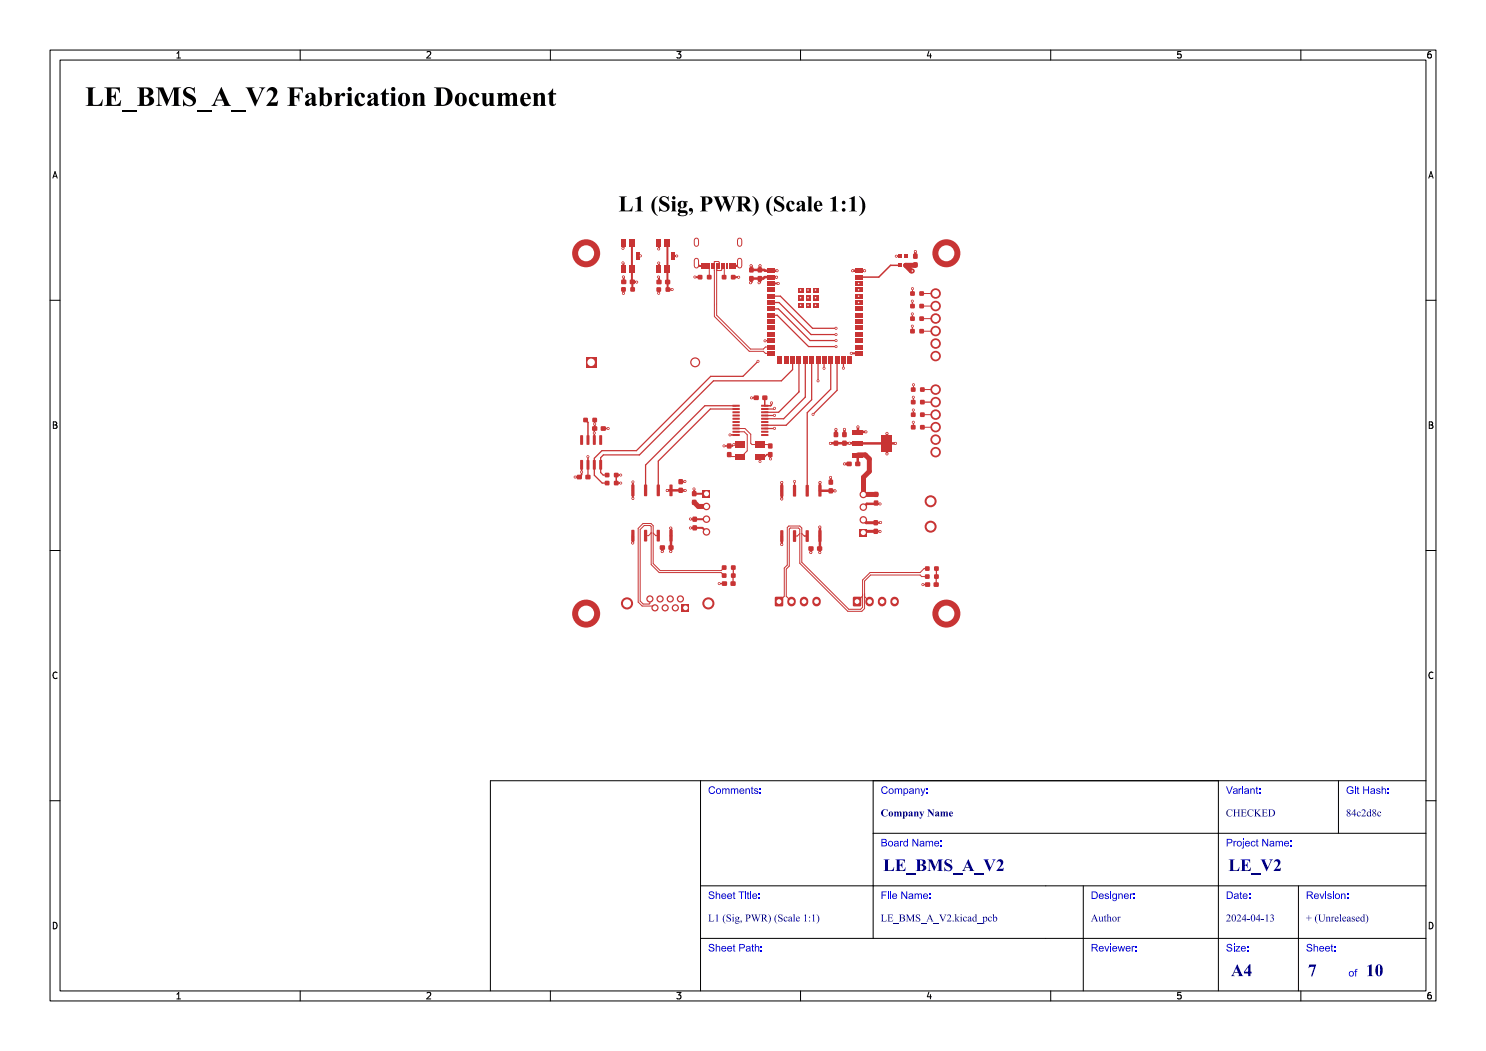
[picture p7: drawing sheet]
<svg xmlns="http://www.w3.org/2000/svg" width="297mm" height="210mm" viewBox="0 0 297 210" stroke-linecap="round" stroke-linejoin="round" font-family="sans-serif">
<defs><g id="words">
<text font-size="5.3" fill="#fff" x="17" y="21.5">LE_BMS_A_V2 Fabrication Document</text>
<text font-size="4.3" fill="#fff" x="116" y="42.5">L1 (Sig, PWR) (Scale 1:1)</text>
<g font-size="3.3" fill="#fff">
<text x="176.5" y="174.3">LE_BMS_A_V2</text>
<text x="245.5" y="174.3">LE_V2</text>
<text x="246" y="195.3">A4</text>
<text x="261.4" y="195.3">7</text>
<text x="273" y="195.3">10</text>
</g>
<g font-size="2" fill="#fff">
<text x="141.5" y="158.8">Comments:</text>
<text x="176" y="158.8">Company:</text>
<text x="245" y="158.8">Variant:</text>
<text x="269" y="158.8">Git Hash:</text>
<text x="176" y="163.3">Company Name</text>
<text x="245" y="163.3">CHECKED</text>
<text x="269" y="163.3">84c2d8c</text>
<text x="176" y="169.3">Board Name:</text>
<text x="245" y="169.3">Project Name:</text>
<text x="141.5" y="179.8">Sheet Title:</text>
<text x="176" y="179.8">File Name:</text>
<text x="218" y="179.8">Designer:</text>
<text x="245" y="179.8">Date:</text>
<text x="261" y="179.8">Revision:</text>
<text x="141.5" y="184.3">L1 (Sig, PWR) (Scale 1:1)</text>
<text x="176" y="184.3">LE_BMS_A_V2.kicad_pcb</text>
<text x="218" y="184.3">Author</text>
<text x="245" y="184.3">2024-04-13</text>
<text x="261" y="184.3">+ (Unreleased)</text>
<text x="141.5" y="190.3">Sheet Path:</text>
<text x="218" y="190.3">Reviewer:</text>
<text x="245" y="190.3">Size:</text>
<text x="261" y="190.3">Sheet:</text>
<text x="269.5" y="195.3">of</text>
</g>
<g font-size="1.7" fill="#fff">
<text x="35" y="11.6">1</text>
<text x="85" y="11.6">2</text>
<text x="135" y="11.6">3</text>
<text x="185" y="11.6">4</text>
<text x="235" y="11.6">5</text>
<text x="285" y="11.6">6</text>
<text x="10.5" y="35.6">A</text>
<text x="285.5" y="35.6">A</text>
<text x="10.5" y="85.6">B</text>
<text x="285.5" y="85.6">B</text>
<text x="10.5" y="135.6">C</text>
<text x="285.5" y="135.6">C</text>
<text x="10.5" y="185.6">D</text>
<text x="285.5" y="185.6">D</text>
<text x="35" y="199.7">1</text>
<text x="85" y="199.7">2</text>
<text x="135" y="199.7">3</text>
<text x="185" y="199.7">4</text>
<text x="235" y="199.7">5</text>
<text x="285" y="199.7">6</text>
</g>
</g></defs>
<g fill="#c83434">
<path d="M133 55.9h.9v.9h-.9z" fill-rule="evenodd"/>
<path d="M131.2 55.9h1v.9h-1z" fill-rule="evenodd"/>
<path d="M163.6 96.9l.6 .1-.1 2.2-.5-.1z" fill-rule="evenodd"/>
<path d="M161.1 96.9l.6 .1-.1 2.2-.6-.1z" fill-rule="evenodd"/>
<path d="M158.5 96.9l.6 .1-.1 2.2-.5-.1z" fill-rule="evenodd"/>
<path d="M156 96.9l.6 .1-.1 2.2-.6-.1z" fill-rule="evenodd"/>
<path d="M156 106h.6l-.1 2.3-.6-.1z" fill-rule="evenodd"/>
<path d="M158.5 106h.6l-.1 2.3-.5-.1z" fill-rule="evenodd"/>
<path d="M161.1 106h.6l-.1 2.3-.6-.1z" fill-rule="evenodd"/>
<path d="M163.6 106h.6l-.1 2.3-.5-.1z" fill-rule="evenodd"/>
<path d="M170.4 85.9h2.1v.9h-2.1z" fill-rule="evenodd"/>
<path d="M170.4 88.2h2.1v.9h-2.1z" fill-rule="evenodd"/>
<path d="M170.4 90.5h2.1v.9h-2.1z" fill-rule="evenodd"/>
<path d="M176.2 87h2.1v3.3h-2.1z" fill-rule="evenodd"/>
<path d="M149.8 55.2h.8v.9h-.8z" fill-rule="evenodd"/>
<path d="M149.8 53.5h.8v.9h-.8z" fill-rule="evenodd"/>
<path d="M138.3 99.9h.9v.9h-.9z" fill-rule="evenodd"/>
<path d="M138.3 98.2h.9v.9h-.9z" fill-rule="evenodd"/>
<path d="M118.4 85.2h.9v.8h-.9z" fill-rule="evenodd"/>
<path d="M120.1 85.2h.9v.8h-.9z" fill-rule="evenodd"/>
<path d="M124.2 57.4h.8v.8h-.8z" fill-rule="evenodd"/>
<path d="M126 57.4h.9v.8h-.9z" fill-rule="evenodd"/>
<path d="M152.4 79.1h.9v.8h-.9z" fill-rule="evenodd"/>
<path d="M150.7 79.1h.9v.8h-.9z" fill-rule="evenodd"/>
<path d="M133.6 109h1v.8h-1z" fill-rule="evenodd"/>
<path d="M131.9 109h1v.8h-1z" fill-rule="evenodd"/>
<path d="M119.8 87h.5v1.9l-.5-.1z" fill-rule="evenodd"/>
<path d="M118.5 87h.6l-.1 1.9-.5-.1z" fill-rule="evenodd"/>
<path d="M117.3 87h.5l-.1 1.9-.5-.1z" fill-rule="evenodd"/>
<path d="M116 87h.5v1.9l-.5-.1z" fill-rule="evenodd"/>
<path d="M116 91.9l.5 .1v1.8h-.5z" fill-rule="evenodd"/>
<path d="M117.3 91.9l.5 .1-.1 1.8h-.5z" fill-rule="evenodd"/>
<path d="M118.5 91.9l.6 .1-.1 1.8h-.5z" fill-rule="evenodd"/>
<path d="M119.8 91.9l.5 .1v1.8h-.5z" fill-rule="evenodd"/>
<path d="M153.5 88.6h.9v1h-.9z" fill-rule="evenodd"/>
<path d="M153.5 90.4h.9v.9h-.9z" fill-rule="evenodd"/>
<path d="M165.6 97.6h.9v.9h-.9z" fill-rule="evenodd"/>
<path d="M165.6 95.9h.9v.9h-.9z" fill-rule="evenodd"/>
<path d="M141.3 55h.9v.8h-.9z" fill-rule="evenodd"/>
<path d="M139.5 55h.8v.8h-.8z" fill-rule="evenodd"/>
<path d="M146.1 114.6h.9v.8h-.9z" fill-rule="evenodd"/>
<path d="M144.3 114.6h.9v.8h-.9z" fill-rule="evenodd"/>
<path d="M182.5 52.5h.9v.9h-.9z" fill-rule="evenodd"/>
<path d="M182.5 50.7h.9v1h-.9z" fill-rule="evenodd"/>
<path d="M146.1 55h.9v.8h-.9z" fill-rule="evenodd"/>
<path d="M144.3 55h.8v.8h-.8z" fill-rule="evenodd"/>
<path d="M184.9 113.2h.9v.8h-.9z" fill-rule="evenodd"/>
<path d="M186.7 113.2h.9v.8h-.9z" fill-rule="evenodd"/>
<path d="M183.9 79.9h.9v.9h-.9z" fill-rule="evenodd"/>
<path d="M182.1 79.9h.8v.9h-.8z" fill-rule="evenodd"/>
<path d="M170.5 119.3h1.6v1.8h-1.6z" fill-rule="evenodd"/>
</g>
<g fill="#c83434">
<circle cx="117.1" cy="122.6" r="2.8"/>
<circle cx="186" cy="105.2" r="1.2"/>
<circle cx="186" cy="100.2" r="1.2"/>
</g>
<path d="M173.8 120.1v.2M176.3 120.1v.2M178.8 120.1v.2" fill="none" stroke="#c83434" stroke-width="1.7"/>
<g fill="#c83434">
<path d="M118.4 83.5h.9v.8h-.9z" fill-rule="evenodd"/>
<path d="M116.6 83.5h.9v.8h-.9z" fill-rule="evenodd"/>
<path d="M183.8 60.8h.8v.8h-.8z" fill-rule="evenodd"/>
<path d="M182 60.8h.8v.8h-.8z" fill-rule="evenodd"/>
<path d="M145.3 90.4h.9v.9h-.9z" fill-rule="evenodd"/>
<path d="M145.3 88.6h.9v1h-.9z" fill-rule="evenodd"/>
<path d="M168.4 88.1h.8v.9h-.8z" fill-rule="evenodd"/>
<path d="M168.4 86.4h.8v.9h-.8z" fill-rule="evenodd"/>
<path d="M146.9 90.6h1.8v1.2h-1.8z" fill-rule="evenodd"/>
<path d="M151 90.6h1.8v1.2h-1.8z" fill-rule="evenodd"/>
<path d="M151 88.2h1.8v1.2h-1.8z" fill-rule="evenodd"/>
<path d="M146.9 88.2h1.8v1.2h-1.8z" fill-rule="evenodd"/>
<path d="M174.6 104h.8v.9h-.8z" fill-rule="evenodd"/>
<path d="M174.6 105.7h.8v.9h-.8z" fill-rule="evenodd"/>
<path d="M171.8 105.7h1.5v1.5h-1.5z" fill-rule="evenodd"/>
<path d="M183.8 65.8h.8v.8h-.8z" fill-rule="evenodd"/>
<path d="M182 65.8h.8v.8h-.8z" fill-rule="evenodd"/>
<path d="M153.4 53.6h1.5v.9h-1.5z" fill-rule="evenodd"/>
<path d="M153.4 54.9h1.5v.9h-1.5z" fill-rule="evenodd"/>
<path d="M153.4 56.2h1.5v.9h-1.5z" fill-rule="evenodd"/>
<path d="M153.4 57.5h1.5v.9h-1.5z" fill-rule="evenodd"/>
<path d="M153.4 58.7h1.5v.9h-1.5z" fill-rule="evenodd"/>
<path d="M153.4 60h1.5v.9h-1.5z" fill-rule="evenodd"/>
<path d="M153.4 61.3h1.5v.9h-1.5z" fill-rule="evenodd"/>
<path d="M153.4 62.5h1.5v.9h-1.5z" fill-rule="evenodd"/>
<path d="M153.4 63.8h1.5v.9h-1.5z" fill-rule="evenodd"/>
<path d="M153.4 65.1h1.5v.9h-1.5z" fill-rule="evenodd"/>
<path d="M153.4 66.3h1.5v.9h-1.5z" fill-rule="evenodd"/>
<path d="M153.4 67.6h1.5v.9h-1.5z" fill-rule="evenodd"/>
<path d="M153.4 68.9h1.5v.9h-1.5z" fill-rule="evenodd"/>
<path d="M153.4 70.2h1.5v.9h-1.5z" fill-rule="evenodd"/>
<path d="M155.4 71.1h.9v1.5h-.9z" fill-rule="evenodd"/>
<path d="M156.7 71.1h.9v1.5h-.9z" fill-rule="evenodd"/>
<path d="M158 71.1h.9v1.5h-.9z" fill-rule="evenodd"/>
<path d="M159.2 71.1h.9v1.5h-.9z" fill-rule="evenodd"/>
<path d="M160.5 71.1h.9v1.5h-.9z" fill-rule="evenodd"/>
<path d="M161.8 71.1h.9v1.5h-.9z" fill-rule="evenodd"/>
<path d="M163 71.1h.9v1.5h-.9z" fill-rule="evenodd"/>
<path d="M164.3 71.1h.9v1.5h-.9z" fill-rule="evenodd"/>
<path d="M165.6 71.1h.9v1.5h-.9z" fill-rule="evenodd"/>
<path d="M166.9 71.1h.9v1.5h-.9z" fill-rule="evenodd"/>
<path d="M168.1 71.1h.9v1.5h-.9z" fill-rule="evenodd"/>
<path d="M169.4 71.1h.9v1.5h-.9z" fill-rule="evenodd"/>
<path d="M170.9 70.2h1.5v.9h-1.5z" fill-rule="evenodd"/>
<path d="M170.9 68.9h1.5v.9h-1.5z" fill-rule="evenodd"/>
<path d="M170.9 67.6h1.5v.9h-1.5z" fill-rule="evenodd"/>
<path d="M170.9 66.3h1.5v.9h-1.5z" fill-rule="evenodd"/>
<path d="M170.9 65.1h1.5v.9h-1.5z" fill-rule="evenodd"/>
<path d="M170.9 63.8h1.5v.9h-1.5z" fill-rule="evenodd"/>
<path d="M170.9 62.5h1.5v.9h-1.5z" fill-rule="evenodd"/>
<path d="M170.9 61.3h1.5v.9h-1.5z" fill-rule="evenodd"/>
<path d="M170.9 60h1.5v.9h-1.5z" fill-rule="evenodd"/>
<path d="M170.9 58.7h1.5v.9h-1.5z" fill-rule="evenodd"/>
<path d="M170.9 57.5h1.5v.9h-1.5z" fill-rule="evenodd"/>
<path d="M170.9 56.2h1.5v.9h-1.5z" fill-rule="evenodd"/>
<path d="M170.9 54.9h1.5v.9h-1.5z" fill-rule="evenodd"/>
<path d="M170.9 53.6h1.5v.9h-1.5z" fill-rule="evenodd"/>
<path d="M159.5 57.5h1v.9h-1z" fill-rule="evenodd"/>
<path d="M159.5 58.9h1v1.1h-1z" fill-rule="evenodd"/>
<path d="M159.5 60.5h1v.9h-1z" fill-rule="evenodd"/>
<path d="M161 57.5h1v.9h-1z" fill-rule="evenodd"/>
<path d="M161 58.9h1v1.1h-1z" fill-rule="evenodd"/>
<path d="M161 60.5h1v.9h-1z" fill-rule="evenodd"/>
<path d="M162.5 57.5h1v.9h-1z" fill-rule="evenodd"/>
<path d="M162.5 58.9h1v1.1h-1z" fill-rule="evenodd"/>
<path d="M162.5 60.5h1v.9h-1z" fill-rule="evenodd"/>
<path d="M144.3 113h.9v.8h-.9z" fill-rule="evenodd"/>
<path d="M146.1 113h.9v.8h-.9z" fill-rule="evenodd"/>
<path d="M117.1 71.4h2v2h-2z" fill-rule="evenodd"/>
<path d="M133.8 96.9h.6l-.1 2.2h-.5z" fill-rule="evenodd"/>
<path d="M131.3 96.9h.6l-.1 2.2h-.5z" fill-rule="evenodd"/>
<path d="M128.8 96.9h.5v2.2h-.6z" fill-rule="evenodd"/>
<path d="M126.2 96.9h.6l-.1 2.2h-.5z" fill-rule="evenodd"/>
<path d="M126.2 105.9l.6 .1-.1 2.2-.5-.1z" fill-rule="evenodd"/>
<path d="M128.8 105.9l.5 .1v2.2l-.6-.1z" fill-rule="evenodd"/>
<path d="M131.3 105.9l.6 .1-.1 2.2-.5-.1z" fill-rule="evenodd"/>
<path d="M133.8 105.9l.6 .1-.1 2.2-.5-.1z" fill-rule="evenodd"/>
<path d="M174.7 98.3h.8v1h-.8z" fill-rule="evenodd"/>
<path d="M174.7 100h.8v1h-.8z" fill-rule="evenodd"/>
<path d="M132.9 53h1v1.5h-1z" fill-rule="evenodd"/>
<path d="M131.2 53h1v1.5h-1z" fill-rule="evenodd"/>
<path d="M132.9 47.8h1v1.5h-1z" fill-rule="evenodd"/>
<path d="M131.2 47.8h1v1.5h-1z" fill-rule="evenodd"/>
<path d="M134.2 50.5h.7v1.4h-.7z" fill-rule="evenodd"/>
<path d="M122.8 96.1h.8v.8h-.8z" fill-rule="evenodd"/>
<path d="M120.9 96.1h.9v.8h-.9z" fill-rule="evenodd"/>
<path d="M183.8 63.3h.8v.8h-.8z" fill-rule="evenodd"/>
<path d="M182 63.3h.8v.8h-.8z" fill-rule="evenodd"/>
<path d="M186.7 114.8h.9v.8h-.9z" fill-rule="evenodd"/>
<path d="M184.9 114.8h.9v.8h-.9z" fill-rule="evenodd"/>
<path d="M125.8 53h1v1.4h-1z" fill-rule="evenodd"/>
<path d="M124.1 53h1v1.4h-1z" fill-rule="evenodd"/>
<path d="M125.8 47.8h1v1.5h-1z" fill-rule="evenodd"/>
<path d="M124.1 47.8h1v1.5h-1z" fill-rule="evenodd"/>
<path d="M127.2 50.4h.6v1.4h-.6z" fill-rule="evenodd"/>
<path d="M146.4 52.6h.6v1.1h-.6z" fill-rule="evenodd"/>
<path d="M145.6 52.6h.6v1.1h-.6z" fill-rule="evenodd"/>
<path d="M144.6 52.6h.3v1.1h-.3z" fill-rule="evenodd"/>
<path d="M143.6 52.6h.3v1.1h-.3z" fill-rule="evenodd"/>
<path d="M143.1 52.6h.3v1.1h-.3z" fill-rule="evenodd"/>
<path d="M142.1 52.6h.3v1.1h-.3z" fill-rule="evenodd"/>
<path d="M140 52.6h.6v1.1h-.6z" fill-rule="evenodd"/>
<path d="M140.8 52.6h.6v1.1h-.6z" fill-rule="evenodd"/>
<path d="M141.6 52.6h.3v1.1h-.3z" fill-rule="evenodd"/>
<path d="M142.6 52.6h.3v1.1h-.3z" fill-rule="evenodd"/>
<path d="M144.1 52.6h.3v1.1h-.3z" fill-rule="evenodd"/>
<path d="M145.1 52.6h.3v1.1h-.3z" fill-rule="evenodd"/>
</g>
<g fill="#c83434">
<circle cx="172.5" cy="103.9" r=".75"/>
<circle cx="172.5" cy="101.3" r=".75"/>
<circle cx="172.5" cy="98.8" r=".75"/>
<circle cx="138.9" cy="72.4" r="1"/>
<circle cx="117.1" cy="50.6" r="2.8"/>
</g>
<path d="M139.2 48v.8M139.2 52v1.1M147.8 48v.8M147.8 52v1.1" fill="none" stroke="#c83434" stroke-width="1.1"/>
<g fill="#c83434">
<path d="M131.2 57.4h.9v.9h-.9z" fill-rule="evenodd"/>
<path d="M133.1 57.4h.8v.9h-.8z" fill-rule="evenodd"/>
<path d="M183.8 58.2h.8v.9h-.8z" fill-rule="evenodd"/>
<path d="M182 58.2h.8v.9h-.8z" fill-rule="evenodd"/>
<path d="M163.3 109.2h1v.8h-1z" fill-rule="evenodd"/>
<path d="M161.6 109.2h1v.8h-1z" fill-rule="evenodd"/>
<path d="M136.3 120.7h1.4v1.5h-1.4z" fill-rule="evenodd"/>
<path d="M183.9 82.5h.9v.8h-.9z" fill-rule="evenodd"/>
<path d="M182.1 82.5h.8v.8h-.8z" fill-rule="evenodd"/>
<path d="M146 116.2h1v.8h-1z" fill-rule="evenodd"/>
<path d="M144.3 116.2h1v.8h-1z" fill-rule="evenodd"/>
<path d="M154.9 119.3h1.6v1.8h-1.6z" fill-rule="evenodd"/>
</g>
<g fill="#c83434">
<circle cx="136" cy="119.7" r=".72"/>
<circle cx="135" cy="121.5" r=".72"/>
<circle cx="134" cy="119.7" r=".72"/>
<circle cx="132.9" cy="121.5" r=".72"/>
<circle cx="131.9" cy="119.7" r=".72"/>
<circle cx="130.9" cy="121.5" r=".72"/>
<circle cx="129.9" cy="119.7" r=".72"/>
<circle cx="125.3" cy="120.6" r="1.22"/>
<circle cx="141.6" cy="120.6" r="1.22"/>
</g>
<path d="M158.2 120.1v.2M160.7 120.1v.2M163.2 120.1v.2" fill="none" stroke="#c83434" stroke-width="1.7"/>
<g fill="#c83434">
<path d="M117 94.9h1v.8h-1z" fill-rule="evenodd"/>
<path d="M115.3 94.9h.9v.8h-.9z" fill-rule="evenodd"/>
<path d="M186.6 116.4h1v.8h-1z" fill-rule="evenodd"/>
<path d="M184.9 116.4h1v.8h-1z" fill-rule="evenodd"/>
<path d="M180.6 50.8h.7v.7h-.7z" fill-rule="evenodd"/>
<path d="M179.6 50.8h.7v.7h-.7z" fill-rule="evenodd"/>
<path d="M179.6 52.7h.7v.7h-.7z" fill-rule="evenodd"/>
<path d="M180.6 52.7h.7v.7h-.7z" fill-rule="evenodd"/>
<path d="M151.5 55.2h.8v.9h-.8z" fill-rule="evenodd"/>
<path d="M151.5 53.5h.8v.9h-.8z" fill-rule="evenodd"/>
<path d="M183.9 77.4h.9v.8h-.9z" fill-rule="evenodd"/>
<path d="M182.1 77.4h.8v.8h-.8z" fill-rule="evenodd"/>
<path d="M138.4 105h.9v.9h-.9z" fill-rule="evenodd"/>
<path d="M138.4 103.3h.9v.9h-.9z" fill-rule="evenodd"/>
<path d="M146.4 80.9h1.4l.1 .3-1.4 .1z" fill-rule="evenodd"/>
<path d="M146.4 81.6l1.4-.1 .1 .4h-1.5z" fill-rule="evenodd"/>
<path d="M146.4 82.2h1.4l.1 .3-1.5 .1z" fill-rule="evenodd"/>
<path d="M146.4 82.9l1.4-.1 .1 .4h-1.4z" fill-rule="evenodd"/>
<path d="M146.4 83.5h1.4l.1 .3-1.4 .1z" fill-rule="evenodd"/>
<path d="M146.4 84.2l1.4-.1 .1 .4h-1.5z" fill-rule="evenodd"/>
<path d="M146.4 84.8h1.4l.1 .3-1.4 .1z" fill-rule="evenodd"/>
<path d="M146.4 85.5l1.4-.1 .1 .4h-1.4z" fill-rule="evenodd"/>
<path d="M146.4 86.1h1.4l.1 .3-1.5 .1z" fill-rule="evenodd"/>
<path d="M146.4 86.8l1.4-.1 .1 .4h-1.4z" fill-rule="evenodd"/>
<path d="M152.1 86.8l1.4-.1 .1 .3-1.4 .1z" fill-rule="evenodd"/>
<path d="M152.1 86.1h1.4l.1 .3-1.4 .1z" fill-rule="evenodd"/>
<path d="M152.1 85.5l1.4-.1 .1 .3-1.4 .1z" fill-rule="evenodd"/>
<path d="M152.1 84.8h1.4l.1 .3-1.4 .1z" fill-rule="evenodd"/>
<path d="M152.1 84.2l1.4-.1 .1 .3-1.4 .1z" fill-rule="evenodd"/>
<path d="M152.1 83.5h1.4l.1 .3-1.4 .1z" fill-rule="evenodd"/>
<path d="M152.1 82.9l1.4-.1 .1 .3-1.4 .1z" fill-rule="evenodd"/>
<path d="M152.1 82.2h1.4l.1 .3-1.4 .1z" fill-rule="evenodd"/>
<path d="M152.1 81.6l1.4-.1 .1 .3-1.4 .1z" fill-rule="evenodd"/>
<path d="M152.1 80.9h1.4l.1 .3-1.4 .1z" fill-rule="evenodd"/>
<path d="M135.6 97.5h.9v.9h-.9z" fill-rule="evenodd"/>
<path d="M135.6 95.8h.9v.9h-.9z" fill-rule="evenodd"/>
<path d="M171 92.3h.9v.8h-.9z" fill-rule="evenodd"/>
<path d="M169.2 92.3h1v.8h-1z" fill-rule="evenodd"/>
<path d="M166.7 88.1h.8v.9h-.8z" fill-rule="evenodd"/>
<path d="M166.7 86.4h.8v.9h-.8z" fill-rule="evenodd"/>
<path d="M183.9 85h.9v.8h-.9z" fill-rule="evenodd"/>
<path d="M182.1 85h.8v.8h-.8z" fill-rule="evenodd"/>
<path d="M120.9 94.5h.9v.8h-.9z" fill-rule="evenodd"/>
<path d="M122.8 94.5h.8v.8h-.8z" fill-rule="evenodd"/>
<path d="M140.4 97.9h1.6v1.5h-1.6z" fill-rule="evenodd"/>
<path d="M125.9 55.9h1v.8h-1z" fill-rule="evenodd"/>
<path d="M124.2 55.9h.9v.8h-.9z" fill-rule="evenodd"/>
</g>
<g fill="#c83434">
<circle cx="187" cy="71.1" r="1.05"/>
<circle cx="187" cy="68.6" r="1.05"/>
<circle cx="187" cy="66.2" r="1.05"/>
<circle cx="187" cy="63.7" r="1.05"/>
<circle cx="187" cy="61.2" r="1.05"/>
<circle cx="187" cy="58.7" r="1.05"/>
<circle cx="189.1" cy="122.6" r="2.8"/>
<circle cx="189.1" cy="50.6" r="2.8"/>
<circle cx="187" cy="90.3" r="1.05"/>
<circle cx="187" cy="87.9" r="1.05"/>
<circle cx="187" cy="85.4" r="1.05"/>
<circle cx="187" cy="82.9" r="1.05"/>
<circle cx="187" cy="80.3" r="1.05"/>
<circle cx="187" cy="77.8" r="1.05"/>
<circle cx="141.2" cy="101.2" r=".75"/>
<circle cx="141.2" cy="103.7" r=".75"/>
<circle cx="141.2" cy="106.3" r=".75"/>
<circle cx="145.9" cy="86.9" r=".3"/>
<circle cx="124.5" cy="52.5" r=".3"/>
<circle cx="175.9" cy="100.7" r=".3"/>
<circle cx="154" cy="91.7" r=".3"/>
<circle cx="173.1" cy="86.3" r=".3"/>
<circle cx="179.1" cy="51.2" r=".3"/>
<circle cx="146.7" cy="88.8" r=".3"/>
<circle cx="124.5" cy="49.6" r=".3"/>
<circle cx="156.3" cy="96.4" r=".3"/>
<circle cx="121.6" cy="85.6" r=".3"/>
<circle cx="182.4" cy="65.2" r=".3"/>
<circle cx="168.8" cy="92.7" r=".3"/>
<circle cx="136.9" cy="96.2" r=".3"/>
<circle cx="160" cy="59.5" r=".3"/>
<circle cx="116.2" cy="94.3" r=".3"/>
<circle cx="131.6" cy="49.7" r=".3"/>
<circle cx="160" cy="61" r=".3"/>
<circle cx="163" cy="57.9" r=".3"/>
<circle cx="155.3" cy="54.1" r=".3"/>
<circle cx="126.5" cy="96.3" r=".3"/>
<circle cx="144.7" cy="89.1" r=".3"/>
<circle cx="163" cy="61" r=".3"/>
<circle cx="124.6" cy="55.3" r=".3"/>
<circle cx="161.5" cy="61" r=".3"/>
<circle cx="182.4" cy="62.7" r=".3"/>
<circle cx="151.9" cy="92.2" r=".3"/>
<circle cx="182.9" cy="50.3" r=".3"/>
<circle cx="166" cy="95.4" r=".3"/>
<circle cx="150.1" cy="53.1" r=".3"/>
<circle cx="161.5" cy="59.5" r=".3"/>
<circle cx="170.4" cy="54.1" r=".3"/>
<circle cx="131.6" cy="52.5" r=".3"/>
<circle cx="168.8" cy="85.8" r=".3"/>
<circle cx="182.6" cy="81.9" r=".3"/>
<circle cx="182.4" cy="57.7" r=".3"/>
<circle cx="182.6" cy="84.4" r=".3"/>
<circle cx="160" cy="57.9" r=".3"/>
<circle cx="171.5" cy="85.3" r=".3"/>
<circle cx="161.5" cy="57.9" r=".3"/>
<circle cx="131.6" cy="55.3" r=".3"/>
<circle cx="135.2" cy="51.2" r=".3"/>
<circle cx="182.4" cy="60.2" r=".3"/>
<circle cx="138.9" cy="55.3" r=".3"/>
<circle cx="150.2" cy="79.5" r=".3"/>
<circle cx="115" cy="95.3" r=".3"/>
<circle cx="147.6" cy="55.4" r=".3"/>
<circle cx="156.3" cy="99.7" r=".3"/>
<circle cx="126.5" cy="99.6" r=".3"/>
<circle cx="172.8" cy="54.1" r=".3"/>
<circle cx="182.6" cy="79.4" r=".3"/>
<circle cx="163" cy="59.5" r=".3"/>
<circle cx="182.6" cy="76.9" r=".3"/>
<circle cx="128" cy="51.1" r=".3"/>
<circle cx="151.9" cy="53.1" r=".3"/>
<circle cx="138.7" cy="97.7" r=".3"/>
<circle cx="167.1" cy="85.8" r=".3"/>
<circle cx="133.4" cy="98" r=".3"/>
<circle cx="124.1" cy="96.5" r=".3"/>
<circle cx="179" cy="88.6" r=".3"/>
<circle cx="118.8" cy="86.5" r=".3"/>
<circle cx="150" cy="56.5" r=".3"/>
<circle cx="166" cy="88.6" r=".3"/>
<circle cx="151.7" cy="56.5" r=".3"/>
<circle cx="131.7" cy="58.6" r=".3"/>
<circle cx="177.3" cy="90.7" r=".3"/>
<circle cx="124.1" cy="94.9" r=".3"/>
<circle cx="155.2" cy="55.4" r=".3"/>
<circle cx="136.9" cy="98" r=".3"/>
<circle cx="177.3" cy="86.6" r=".3"/>
<circle cx="154.2" cy="80.5" r=".3"/>
<circle cx="118.9" cy="84.7" r=".3"/>
<circle cx="166.9" cy="98.1" r=".3"/>
<circle cx="163.9" cy="96.4" r=".3"/>
<circle cx="169.8" cy="88.6" r=".3"/>
<circle cx="124.6" cy="58.6" r=".3"/>
<circle cx="155.6" cy="56.6" r=".3"/>
<circle cx="127.2" cy="56.4" r=".3"/>
<circle cx="134.3" cy="57.9" r=".3"/>
<circle cx="170.1" cy="70.6" r=".3"/>
<circle cx="182.4" cy="54.2" r=".3"/>
<circle cx="163.9" cy="110.4" r=".3"/>
<circle cx="176" cy="104.4" r=".3"/>
<circle cx="163.9" cy="105.3" r=".3"/>
<circle cx="134.1" cy="110.2" r=".3"/>
<circle cx="138" cy="105.5" r=".3"/>
<circle cx="134.1" cy="105.5" r=".3"/>
<circle cx="168.6" cy="73.6" r=".3"/>
<circle cx="154.8" cy="85.6" r=".3"/>
<circle cx="154.8" cy="83" r=".3"/>
<circle cx="163.5" cy="76.1" r=".3"/>
<circle cx="154.8" cy="81.6" r=".3"/>
<circle cx="164.7" cy="73.6" r=".3"/>
<circle cx="158.8" cy="96.2" r=".3"/>
<circle cx="162.5" cy="82.8" r=".3"/>
<circle cx="184.4" cy="116.8" r=".3"/>
<circle cx="156.3" cy="108.8" r=".3"/>
<circle cx="162" cy="110.4" r=".3"/>
<circle cx="175.9" cy="106.2" r=".3"/>
<circle cx="143.8" cy="116.6" r=".3"/>
<circle cx="126.5" cy="108.5" r=".3"/>
<circle cx="138" cy="103.7" r=".3"/>
<circle cx="132.3" cy="110.2" r=".3"/>
<circle cx="117.5" cy="91.3" r=".3"/>
<circle cx="152.9" cy="68.1" r=".3"/>
<circle cx="151.5" cy="72.2" r=".3"/>
<circle cx="171.6" cy="60.4" r=".3"/>
<circle cx="171.6" cy="59.2" r=".3"/>
<circle cx="171.6" cy="56.6" r=".3"/>
<circle cx="171.6" cy="57.9" r=".3"/>
<circle cx="167.1" cy="66.9" r=".3"/>
<circle cx="167.1" cy="69.2" r=".3"/>
<circle cx="167.1" cy="68" r=".3"/>
<circle cx="167.1" cy="65.6" r=".3"/>
</g>
<g fill="none" stroke="#c83434" stroke-width=".5">
<path d="M150.1 53.1l.1 .8 5.1 .2M151.9 53.1v.8M151.9 55.7v.6l-.2 .2M151.9 53.1h.1M155.2 55.4h-2.4l-.3 .3h-2.3v.6l-.2 .2M170.4 54.1h2.4M182.9 50.3v.9M136 98h-2.7M136 98h.1M136 98h.9M156.3 96.4v3.3M163.9 96.4v1.7h3"/>
<path d="M166 88.6h13M166 98.1h.1M166.9 98.1h.1M167.1 85.8v1M168.8 92.7h.9M168.8 85.8v1M171.5 85.3v1h1.6M171.5 90.9l-.1 1.8M177.3 86.6v4.1M126.5 107v1.5M132.4 109.4l-.1 .8M134 105.5v4.7"/>
<path d="M134.1 107h.1M156.3 107.1v1.7M156.3 108.8h.1M162.1 109.6v.8M163.9 105.3v5.1M175.1 100.5l-.2 .2h-1.6l-.8 .6"/>
</g>
<g fill="none" stroke="#c83434" stroke-width=".3">
<path d="M179.9 51.2h-.7M179.9 53h-1.9l-2.4 2.4h-4M151.1 79.5h-.9M152.9 79.5v1.6h1.1l.2-.2v-.4M152.9 79.5h.1M116.2 92.9v2l-.4 .4h-.8M117 83.9l.5 .5v3.5M117.5 91.3v1.6M118.9 84.7h.1M118.9 83.9v1.7M118.9 85.5l-.1 2.4M120.6 85.6h1"/>
<path d="M124.1 94.9h-.9v1.6h.9M144.7 89.1h.1M145.9 86.9h1.2M147.8 88.8h-1.1l-.3 .3h-1.7M154 91.7v-.9h-.7l-.4 .4h-1v1"/>
</g>
<g fill="none" stroke="#c83434" stroke-width=".4">
<path d="M124.5 52.5l.1 1.2M124.6 48.5l-.1 1.1M124.6 55.3l.1 1M124.6 57.8v.8M124.6 58.6h.1M126.3 48.5l.1 7.8M126.4 56.3l.8 .1M126.4 56.3v1.5M127.5 51.1h.5M131.6 55.4l.1 .9M131.6 52.6l.1 1.1M131.7 58.6h-.1"/>
<path d="M131.7 57.8v.8M131.7 48.6l-.1 1.1M133.4 48.6v9.2h1M134.6 51.1h.7M138.9 55.4h1M139.2 52.6l.6 .5h.5M146.5 55.4h1.1M147.8 52.6l-.5 .5h-.6M154.1 56.6h1.4M155.5 56.6h.1M170.2 70.6h1.4M171.6 70.6h.1"/>
<path d="M126.5 96.3v3.3M136.9 96.2h-.9M138.7 97.7l.1 1h2.4M166 95.4v.9M138 103.7h3.2M138 105.5h2.4l.8 .8M138 105.5h.1M141.2 103.7h.1M175 106.2h.9M175.1 100.5l.2 .2h.6M175.9 100.7h.1M175.9 106.2h.1"/>
<path d="M176 104.4h-1"/>
</g>
<g fill="none" stroke="#c83434" stroke-width=".2">
<path d="M141.8 55.4h-.1M141.8 53.1v2.3M142.8 53.6h.1M143.3 53.1l-.1 9.9 6.8 6.7h2.6l.4-.4h1.1M143.3 53.6h-.1M143.3 54h-.1M143.8 53.1v-.7l-.2-.1h-.8v10.9l6.9 7h2.9l.4 .4h1.1M144.3 53.1v.8l-.2 .2h-.8M144.8 53.1l-.1 2.3M182.4 57.7v1M184.2 58.7h2.8M182.4 60.2v1"/>
<path d="M182.4 62.7v1M182.4 65.2v1M182.6 79.4v1M182.6 76.9v.9M184.2 66.2h2.8M184.2 63.7h2.8M184.2 61.2h2.8M184.3 77.8h2.7M187 77.8h.1M187 66.2h.1M187 63.7h.1M187 61.2h.1"/>
<path d="M147.1 86.3h1.6l.7 .6v3.2l-1.2 1.1h-2.1l-.4-.4M147.1 85.6h1.8l1.2 1.2v1.8l.2 .2h3.4l.3 .3M182.6 81.9v1M182.6 84.4v1M184.3 82.9h2.7M187 85.4h-2.7M187 82.9h.1M130.2 106.5l-.6 .5h-.6M130.5 106.5l.6 .5h.5M144.7 115l-.6-.6h-12.3l-1.6-1.6v-7.6l-.2-.2h-1.2l-.9 .8v14.3l.7 .6h1.2l.1-.1v-.9M144.7 113.4l-.6 .6h-12.2l-1.4-1.4v-7.6l-.4-.4h-1.6l-1 1v14.7l.9 .8h2.1l.4 .4M159.8 106.6l-.5 .5h-.5"/>
<path d="M160.3 106.6l.4 .5h.6M172.4 119.1l-1.1 1.1M172.8 119.2l1 1M185.3 113.6h-.6l-.8 .8h-10l-1.5 1.5v5.4l-.4 .4h-2.3l-9.4-9.3v-6.9l-.5-.4h-2.1l-.4 .3v7.5l-.5 .6v5.6l-1.1 1.1M185.3 115.2h-1.1l-.3-.3h-9.9l-1.2 1.2v5.5l-.5 .6h-2.8l-9.7-9.7v-6.7l-.2-.3h-1.7l-.2 .2v7.4l-.5 .6v5.4l1 1.1"/>
</g>
<path d="M182.9 52.9l-1.9 .1 1.1 1.1h.3M171.5 90.9h1.5l.8 .8v2.5l-1.2 1.2-.1 3.4M172.6 98.8h2.5M172.6 98.8h-.1M175.1 98.8h.1M138.8 100.4l.8 .8h1.6" fill="none" stroke="#c83434" stroke-width="1"/>
<g fill="none" stroke="#c83434" stroke-width=".25">
<path d="M154.1 59.2h1.9l6.4 6.4h4.7M151.5 72.2l-3 3h-6.5l-14.8 14.9h-6.9l-1.5 1.5v3.4l1.6 1.5h.9M154.1 68.1h-1.2M154.1 61.7h1.5l6.3 6.4h5.2M154.1 60.5h1.6l6.4 6.3h5M154.1 63h1.2l6.3 6.3h5.5M158.4 71.9v2l-2.2 2.2h-13.6l-14.8 14.8h-7.2l-.5 .5v3l.5 .5h.7M159.7 71.9v6.4l-4.1 4.1h-2.7M161 71.9v7.4l-4.4 4.4h-3.7M162.2 71.9v8l-5.1 5.1h-4.2M163.5 71.9h.1M163.5 71.9v4.2"/>
<path d="M164.8 71.9l-.1 1.7M166 71.9v5.9l-4.7 4.7v15.6M167.3 71.9v6.1l-4.8 4.8M168.6 71.9v1.7M117.5 91.2v.1M117.5 92.9v2.4M117.5 95.3h.1M147.1 81.7h-5.1l-10.4 10.4v5.9M147.1 81.1h-6.2l-11.9 11.8v5.1M154.8 85.6h-1.9M154.8 83h-1.9M154.8 81.6l-.1 .1h-1.8"/>
<path d="M158.8 96.2v1.9M184.3 80.4h2.7M143.7 116.6h1.1M146.6 113.4l-.1 3.2M184.5 116.8h.9M187.2 113.6l-.1 3.2"/>
</g>
<path d="M172.5 103.9l.6 .5h1.9M172.6 103.9h.1M172.6 106.4h.1M175 106.2h-2.2l-.2 .2" fill="none" stroke="#c83434" stroke-width=".6"/>
<g fill="#fff">
<circle cx="145.9" cy="86.9" r=".15"/>
<circle cx="124.5" cy="52.5" r=".15"/>
<circle cx="175.9" cy="100.7" r=".15"/>
<circle cx="154" cy="91.7" r=".15"/>
<circle cx="173.1" cy="86.3" r=".15"/>
<circle cx="179.1" cy="51.2" r=".15"/>
<circle cx="146.7" cy="88.8" r=".15"/>
<circle cx="124.5" cy="49.6" r=".15"/>
<circle cx="156.3" cy="96.4" r=".15"/>
<circle cx="121.6" cy="85.6" r=".15"/>
<circle cx="182.4" cy="65.2" r=".15"/>
<circle cx="168.8" cy="92.7" r=".15"/>
<circle cx="136.9" cy="96.2" r=".15"/>
<circle cx="160" cy="59.5" r=".15"/>
<circle cx="116.2" cy="94.3" r=".15"/>
<circle cx="131.6" cy="49.8" r=".15"/>
<circle cx="160" cy="61" r=".15"/>
<circle cx="163" cy="57.9" r=".15"/>
<circle cx="155.3" cy="54.1" r=".15"/>
<circle cx="126.5" cy="96.3" r=".15"/>
<circle cx="144.7" cy="89.1" r=".15"/>
<circle cx="163" cy="61" r=".15"/>
<circle cx="124.6" cy="55.3" r=".15"/>
<circle cx="161.5" cy="61" r=".15"/>
<circle cx="182.4" cy="62.7" r=".15"/>
<circle cx="151.9" cy="92.2" r=".15"/>
<circle cx="182.9" cy="50.3" r=".15"/>
<circle cx="166" cy="95.4" r=".15"/>
<circle cx="150.1" cy="53.1" r=".15"/>
<circle cx="161.5" cy="59.5" r=".15"/>
<circle cx="170.4" cy="54.1" r=".15"/>
<circle cx="131.6" cy="52.6" r=".15"/>
<circle cx="168.8" cy="85.8" r=".15"/>
<circle cx="182.6" cy="81.9" r=".15"/>
<circle cx="182.4" cy="57.7" r=".15"/>
<circle cx="182.6" cy="84.4" r=".15"/>
<circle cx="160" cy="57.9" r=".15"/>
<circle cx="171.5" cy="85.3" r=".15"/>
<circle cx="161.5" cy="57.9" r=".15"/>
<circle cx="131.6" cy="55.4" r=".15"/>
<circle cx="135.3" cy="51.2" r=".15"/>
<circle cx="182.4" cy="60.2" r=".15"/>
<circle cx="138.9" cy="55.4" r=".15"/>
<circle cx="150.2" cy="79.5" r=".15"/>
<circle cx="115" cy="95.3" r=".15"/>
<circle cx="147.6" cy="55.4" r=".15"/>
<circle cx="156.3" cy="99.7" r=".15"/>
<circle cx="126.5" cy="99.6" r=".15"/>
<circle cx="172.8" cy="54.1" r=".15"/>
<circle cx="182.6" cy="79.4" r=".15"/>
<circle cx="163" cy="59.5" r=".15"/>
<circle cx="182.6" cy="76.9" r=".15"/>
<circle cx="128" cy="51.1" r=".15"/>
<circle cx="151.9" cy="53.1" r=".15"/>
<circle cx="138.7" cy="97.7" r=".15"/>
<circle cx="167.1" cy="85.8" r=".15"/>
<circle cx="133.4" cy="98" r=".15"/>
<circle cx="124.1" cy="96.5" r=".15"/>
<circle cx="179" cy="88.6" r=".15"/>
<circle cx="118.8" cy="86.5" r=".15"/>
<circle cx="150" cy="56.5" r=".15"/>
<circle cx="166" cy="88.6" r=".15"/>
<circle cx="151.7" cy="56.5" r=".15"/>
<circle cx="131.6" cy="58.6" r=".15"/>
<circle cx="177.3" cy="90.7" r=".15"/>
<circle cx="124.1" cy="94.9" r=".15"/>
<circle cx="155.2" cy="55.4" r=".15"/>
<circle cx="136.9" cy="98" r=".15"/>
<circle cx="177.3" cy="86.6" r=".15"/>
<circle cx="154.2" cy="80.5" r=".15"/>
<circle cx="118.9" cy="84.7" r=".15"/>
<circle cx="166.9" cy="98.1" r=".15"/>
<circle cx="163.9" cy="96.4" r=".15"/>
<circle cx="169.8" cy="88.6" r=".15"/>
<circle cx="124.6" cy="58.6" r=".15"/>
<circle cx="155.6" cy="56.6" r=".15"/>
<circle cx="127.2" cy="56.4" r=".15"/>
<circle cx="134.4" cy="57.9" r=".15"/>
<circle cx="170.1" cy="70.6" r=".15"/>
<circle cx="182.4" cy="54.2" r=".15"/>
<circle cx="163.9" cy="110.4" r=".15"/>
<circle cx="176" cy="104.4" r=".15"/>
<circle cx="163.9" cy="105.3" r=".15"/>
<circle cx="134.1" cy="110.2" r=".15"/>
<circle cx="138" cy="105.5" r=".15"/>
<circle cx="134.1" cy="105.5" r=".15"/>
<circle cx="168.6" cy="73.6" r=".15"/>
<circle cx="154.8" cy="85.6" r=".15"/>
<circle cx="154.8" cy="83" r=".15"/>
<circle cx="163.5" cy="76.1" r=".15"/>
<circle cx="154.8" cy="81.6" r=".15"/>
<circle cx="164.7" cy="73.6" r=".15"/>
<circle cx="158.8" cy="96.2" r=".15"/>
<circle cx="162.5" cy="82.8" r=".15"/>
<circle cx="184.5" cy="116.8" r=".15"/>
<circle cx="156.3" cy="108.8" r=".15"/>
<circle cx="162.1" cy="110.4" r=".15"/>
<circle cx="175.9" cy="106.2" r=".15"/>
<circle cx="143.8" cy="116.6" r=".15"/>
<circle cx="126.5" cy="108.5" r=".15"/>
<circle cx="138" cy="103.7" r=".15"/>
<circle cx="132.3" cy="110.2" r=".15"/>
<circle cx="117.5" cy="91.2" r=".15"/>
<circle cx="152.9" cy="68.1" r=".15"/>
<circle cx="151.5" cy="72.2" r=".15"/>
<circle cx="171.6" cy="60.5" r=".15"/>
<circle cx="171.6" cy="59.2" r=".15"/>
<circle cx="171.6" cy="56.6" r=".15"/>
<circle cx="171.6" cy="57.9" r=".15"/>
<circle cx="167.1" cy="66.9" r=".15"/>
<circle cx="167.1" cy="69.2" r=".15"/>
<circle cx="167.1" cy="68.1" r=".15"/>
<circle cx="167.1" cy="65.6" r=".15"/>
<circle cx="117.1" cy="122.6" r="1.6"/>
<circle cx="186" cy="105.2" r=".8"/>
<circle cx="186" cy="100.2" r=".8"/>
<circle cx="171.3" cy="120.2" r=".48"/>
<circle cx="173.8" cy="120.2" r=".47"/>
<circle cx="176.3" cy="120.2" r=".47"/>
<circle cx="178.8" cy="120.2" r=".47"/>
<circle cx="172.5" cy="106.4" r=".5"/>
<circle cx="172.5" cy="103.9" r=".5"/>
<circle cx="172.5" cy="101.3" r=".5"/>
<circle cx="172.5" cy="98.8" r=".5"/>
<circle cx="118.1" cy="72.4" r=".75"/>
<circle cx="138.9" cy="72.4" r=".75"/>
<circle cx="117.1" cy="50.6" r="1.6"/>
<circle cx="146.4" cy="52.1" r=".33"/>
<circle cx="140.6" cy="52.1" r=".32"/>
</g>
<path d="M139.2 48v.8M139.2 52v1.1M147.8 48v.8M147.8 52v1.1" fill="none" stroke="#fff" stroke-width=".65"/>
<g fill="#fff">
<circle cx="127.1" cy="124" r="1.65"/>
<circle cx="139.8" cy="124" r="1.65"/>
<circle cx="137" cy="121.5" r=".47"/>
<circle cx="136" cy="119.7" r=".47"/>
<circle cx="135" cy="121.5" r=".47"/>
<circle cx="134" cy="119.7" r=".47"/>
<circle cx="132.9" cy="121.5" r=".47"/>
<circle cx="131.9" cy="119.7" r=".47"/>
<circle cx="130.9" cy="121.5" r=".47"/>
<circle cx="129.9" cy="119.7" r=".47"/>
<circle cx="125.3" cy="120.6" r=".81"/>
<circle cx="141.6" cy="120.6" r=".81"/>
<circle cx="155.7" cy="120.2" r=".47"/>
<circle cx="158.2" cy="120.2" r=".48"/>
<circle cx="160.7" cy="120.2" r=".48"/>
<circle cx="163.2" cy="120.2" r=".47"/>
<circle cx="187" cy="71.1" r=".7"/>
<circle cx="187" cy="68.7" r=".7"/>
<circle cx="187" cy="66.2" r=".7"/>
<circle cx="187" cy="63.7" r=".7"/>
<circle cx="187" cy="61.2" r=".7"/>
<circle cx="187" cy="58.6" r=".7"/>
<circle cx="189.1" cy="122.6" r="1.6"/>
<circle cx="189.1" cy="50.6" r="1.6"/>
<circle cx="187" cy="90.4" r=".7"/>
<circle cx="187" cy="87.9" r=".7"/>
<circle cx="187" cy="85.4" r=".7"/>
<circle cx="187" cy="82.9" r=".7"/>
<circle cx="187" cy="80.3" r=".7"/>
<circle cx="187" cy="77.8" r=".7"/>
<circle cx="141.2" cy="98.7" r=".5"/>
<circle cx="141.2" cy="101.2" r=".5"/>
<circle cx="141.2" cy="103.7" r=".5"/>
<circle cx="141.2" cy="106.3" r=".5"/>
</g>
<g fill="none" stroke="#000" stroke-width=".2">
<path d="M10 10h277v190h-277zM12 12h273v186h-273zM35.3 11.6h.8M35.3 10.7l.4-.4v1.3M60 10v2M85.3 10.4l.5-.1 .3 .4-.8 .9h.8M110 10v2M135.3 10.3h.8l-.4 .5 .3 .1v.6l-.2 .1-.5-.1M160 10v2M185.7 10.2l-.4 1h.9M186 10.7v.9M210 10v2"/>
<path d="M236 10.3h-.6l-.1 .6 .2-.1 .5 .1 .1 .1-.1 .5-.2 .1-.5-.1M260 10v2M286 10.3l-.4 .1-.2 .2-.1 .7 .3 .3 .4-.1 .1-.5-.1-.1-.4-.1-.3 .2M10.6 35.6l.4-1.3 .4 1.3M10.7 35.2h.6M285.6 35.6l.4-1.3 .4 1.3M285.7 35.2h.6M10 60h2M285 60h2M10.7 84.3h.4l.2 .2-.2 .4 .2 .1 .1 .3-.2 .3h-.5zM10.7 84.9h.4M285.7 84.3h.4l.2 .2-.2 .4 .2 .1 .1 .3-.2 .3h-.5z"/>
<path d="M285.7 84.9h.4M10 110h2M285 110h2M11.4 134.4a.62 .62 0 0 0-.9 .5 .62 .62 0 0 0 .7 .7l.2-.1M286.4 134.4a.62 .62 0 0 0-.9 .5 .62 .62 0 0 0 .7 .7l.2-.1M10 160h2M285 160h2M10.7 184.3a.66 .66 0 0 1 .7 .6 .66 .66 0 0 1-.7 .7zM35.3 198.7l.4-.4v1.3M35.3 199.6h.8M60 198v2M85.3 198.4l.5-.1 .3 .4-.8 .9h.8"/>
<path d="M110 198v2M135.3 198.3h.8l-.4 .5 .3 .1v.6l-.2 .1-.5-.1M160 198v2M185.7 198.2l-.4 1h.9M186 198.7v.9M210 198v2M236 198.3h-.6l-.1 .6 .2-.1 .5 .1 .1 .1-.1 .5-.2 .1-.5-.1M260 198v2M285.7 184.3a.66 .66 0 0 1 .7 .6 .66 .66 0 0 1-.7 .7zM286 198.3l-.4 .1-.2 .2-.1 .8 .3 .2 .4-.1 .1-.5-.1-.1-.4-.1-.3 .2"/>
</g>
<path d="M261.7 192.7h1.4l-.8 2.4h-.3l.7-1.9h-.9l-.3 .2z" fill-rule="evenodd" fill="#00007f"/>
<g fill="#00f">
<path d="M261.3 188.7h.7l.2 .3-.1 .1a.32 .32 0 0 0-.4-.4 .32 .32 0 0 0-.2 .5h.2a.5 .5 0 0 1 .6 .6 .5 .5 0 0 1-.8 .3l-.4-.3v-.2h.2a.39 .39 0 0 0 .4 .4 .39 .39 0 0 0 .4-.4l-.8-.3-.1-.3z" fill-rule="evenodd"/>
<path d="M262.6 188.6h.1v.6l.4-.2 .3 .2v.9h-.1v-.7a.27 .27 0 0 0-.4-.2 .27 .27 0 0 0-.2 .3v.6h-.1z" fill-rule="evenodd"/>
<path d="M263.8 189.2l.1-.1a.51 .51 0 0 1 .5 0 .51 .51 0 0 1 .3 .5h-.9l.3 .4 .6-.2a.52 .52 0 0 1-.7 .3 .52 .52 0 0 1-.3-.6h.8l-.3-.3-.3 .3h-.2z" fill-rule="evenodd"/>
<path d="M265 189.2v-.1a.51 .51 0 0 1 .6 0 .51 .51 0 0 1 .2 .5h-.8l.3 .4 .5-.2a.52 .52 0 0 1-.6 .3 .52 .52 0 0 1-.4-.6h.8l-.3-.3-.3 .3h-.2z" fill-rule="evenodd"/>
<path d="M266.1 188.8l.2-.1v.3h.2v.2h-.2v.6l.2 .3a.27 .27 0 0 1-.3 0 .27 .27 0 0 1-.1-.3v-.6h-.2z" fill-rule="evenodd"/>
<path d="M266.7 189h.2v.2h-.2z" fill-rule="evenodd"/>
<path d="M266.7 189.9h.2v.2h-.2z" fill-rule="evenodd"/>
<path d="M269.8 194.1a.54 .54 0 0 1 .8 .2 .54 .54 0 0 1-.3 .7 .54 .54 0 0 1-.7-.4h.2a.37 .37 0 0 0 .5 .4 .37 .37 0 0 0 .1-.7l-.4-.1-.2 .4h-.2z" fill-rule="evenodd"/>
<path d="M270.9 193.7l.4-.1v.2l-.2 .1 .2 .3h-.3v.9h-.1v-.9h-.2z" fill-rule="evenodd"/>
</g>
<g fill="#00007f">
<path d="M273.2 193.1l.9-.4v2.1l.4 .2h-1.2l.3-.1v-1.5v-.3z" fill-rule="evenodd"/>
<path d="M275.1 192.9a.73 .73 0 0 1 .9-.1 .73 .73 0 0 1 .4 .8 1.04 1.04 0 0 1-.9 1.5 .95 .95 0 0 1-.6-1h.5v.7a.2 .2 0 0 0 .2 .2 .2 .2 0 0 0 .2-.3v-1.7a.2 .2 0 0 0-.2-.2 .2 .2 0 0 0-.2 .2v1.1h-.5v-.7z" fill-rule="evenodd"/>
</g>
<g fill="#00f">
<path d="M245.3 188.7h.7l.2 .3-.1 .1a.32 .32 0 0 0-.4-.4 .32 .32 0 0 0-.2 .5h.2a.5 .5 0 0 1 .6 .6 .5 .5 0 0 1-.8 .3l-.4-.3v-.2h.2a.39 .39 0 0 0 .4 .4 .39 .39 0 0 0 .4-.4l-.8-.3-.1-.3z" fill-rule="evenodd"/>
<path d="M246.6 188.6h.1v.2h-.1z" fill-rule="evenodd"/>
<path d="M246.6 189h.1v1.1h-.1z" fill-rule="evenodd"/>
<path d="M247 189h.8l-.7 1h.8v.1h-1l.7-.9h-.6z" fill-rule="evenodd"/>
<path d="M248.1 189.2l.1-.1a.51 .51 0 0 1 .6 0 .51 .51 0 0 1 .2 .5h-.8l.2 .4 .6-.2a.52 .52 0 0 1-.7 .3 .52 .52 0 0 1-.3-.6h.8l-.3-.3-.3 .3h-.2z" fill-rule="evenodd"/>
<path d="M249.3 189h.2v.2h-.2z" fill-rule="evenodd"/>
<path d="M249.3 189.9h.2v.2h-.2z" fill-rule="evenodd"/>
</g>
<g fill="#00007f">
<path d="M247.3 192.7l1 2.1 .2 .2h-1.1l.3-.1-.2-.5h-.9l-.1 .5 .3 .1h-.8l.6-.7h.8l-.3-.8-.4 .8h-.1z" fill-rule="evenodd"/>
<path d="M249.7 192.7h.2v1.5h.2v.3h-.2v.5h-.4v-.5h-.9v-.3h.9v-.9l-.7 .9h-.2z" fill-rule="evenodd"/>
</g>
<path d="M285 177h-41.5v21M243.5 187.5h41.5M259.5 187.5v10.5" fill="none" stroke="#000" stroke-width=".2"/>
<g fill="#00f">
<path d="M261.2 178.1h.6a.42 .42 0 0 1 .6 .4 .42 .42 0 0 1-.4 .4l.5 .7h-.2a.74 .74 0 0 0-.9-.6v.6h-.2v-.8l.9-.1a.25 .25 0 0 0 0-.3 .25 .25 0 0 0-.2-.1h-.5v.5h-.2z" fill-rule="evenodd"/>
<path d="M262.7 178.7a.51 .51 0 0 1 .7-.1 .51 .51 0 0 1 .2 .5h-.8l.2 .4 .6-.2a.52 .52 0 0 1-.7 .3 .52 .52 0 0 1-.3-.6h.8l-.3-.3-.3 .3h-.2z" fill-rule="evenodd"/>
<path d="M263.7 178.5h.2l.3 .9 .3-.9h.2l-.4 1.1h-.2z" fill-rule="evenodd"/>
<path d="M264.9 178.1h.2v.2h-.2z" fill-rule="evenodd"/>
<path d="M264.9 178.5h.2v1.1h-.2z" fill-rule="evenodd"/>
<path d="M265.4 178.6h.5l.2 .2h-.1a.21 .21 0 0 0-.3-.2 .21 .21 0 0 0-.1 .3 .43 .43 0 0 1 .4 .1 .43 .43 0 0 1 .2 .4l-.3 .2h-.4l-.2-.3h.2a.24 .24 0 0 0 .2 .3 .24 .24 0 0 0 .2-.4 .43 .43 0 0 1-.6-.5z" fill-rule="evenodd"/>
<path d="M266.4 178.1h.2v.2h-.2z" fill-rule="evenodd"/>
<path d="M266.4 178.5h.2v1.1h-.2z" fill-rule="evenodd"/>
<path d="M267 178.6a.55 .55 0 0 1 .8 .2 .55 .55 0 0 1-.3 .8 .55 .55 0 0 1-.7-.5h.2a.37 .37 0 0 0 .5 .4 .37 .37 0 0 0 .1-.7l-.4-.1-.2 .4h-.2z" fill-rule="evenodd"/>
<path d="M268 178.5h.2v.2l.3-.2a.35 .35 0 0 1 .4 .5v.6h-.2v-.6a.27 .27 0 0 0-.3-.3 .27 .27 0 0 0-.2 .3v.6h-.2z" fill-rule="evenodd"/>
<path d="M269.2 178.5h.3v.2h-.3z" fill-rule="evenodd"/>
<path d="M269.2 179.4h.3v.2h-.3z" fill-rule="evenodd"/>
</g>
<g fill="#00007f">
<path d="M261.1 183.4h.5v-.5v.5l.6 .1h-.6v.5v-.5z" fill-rule="evenodd"/>
<path d="M263.1 182.8l.3-.1a1.42 1.42 0 0 0 0 1.9l-.5-.6a1.12 1.12 0 0 1 .2-1.2z" fill-rule="evenodd"/>
<path d="M263.4 182.7h.6l-.2 .2v.7a.41 .41 0 0 0 .5 .5 .41 .41 0 0 0 .3-.6v-.7l-.2-.1h.5l-.2 .2v.7a.55 .55 0 0 1-.5 .6 .55 .55 0 0 1-.6-.7v-.7z" fill-rule="evenodd"/>
<path d="M264.9 183.3l.4-.1v.2a.29 .29 0 0 1 .3-.2 .29 .29 0 0 1 .2 .3v.5l.2 .1h-.5l.2-.2-.1-.5-.1-.1-.2 .1v.6l.1 .1h-.4l.1-.1v-.6z" fill-rule="evenodd"/>
<path d="M266 183.3l.3-.1v.2l.2-.2h.2l-.4 .3v.5l.2 .1h-.5l.2-.1v-.4l-.1-.3z" fill-rule="evenodd"/>
<path d="M266.9 183.3l.4-.1 .2 .2 .1 .1h-.7l.2 .4 .3 .1 .1-.2a.41 .41 0 0 1-.5 .3 .41 .41 0 0 1-.2-.6h.5l-.2-.3-.3 .3z" fill-rule="evenodd"/>
<path d="M267.7 182.8l.3-.1v1.3l.2 .1h-.5l.1-.1v-1.1z" fill-rule="evenodd"/>
<path d="M268.4 183.3l.4-.1 .2 .2 .1 .1h-.7l.2 .4 .3 .1 .1-.2a.41 .41 0 0 1-.5 .3 .41 .41 0 0 1-.2-.6h.6l-.2-.3-.4 .3z" fill-rule="evenodd"/>
<path d="M269.3 183.2l.6 .1v.7l.2-.1-.2 .2-.7-.1v-.1l.3 .1 .2-.1v-.3l-.5 .3 .5-.4-.1-.3-.3 .3z" fill-rule="evenodd"/>
<path d="M270.2 183.2h.5v.3l-.1-.2h-.3l.1 .2a.34 .34 0 0 1 .4 .5 .34 .34 0 0 1-.6 .1v-.3l.2 .3 .3-.1-.5-.5z" fill-rule="evenodd"/>
<path d="M271.1 183.3l.4-.1 .2 .2 .1 .1h-.7l.2 .4 .3 .1 .1-.2a.41 .41 0 0 1-.5 .3 .41 .41 0 0 1-.2-.6h.5l-.2-.3-.3 .3z" fill-rule="evenodd"/>
<path d="M272.4 182.8l.3-.1v1.3h.2l-.6 .2-.4-.2v-.4h.2l.2 .4h.2l-.1-.7h-.2l-.1 .3h-.2v-.1a.41 .41 0 0 1 .6-.3v-.4z" fill-rule="evenodd"/>
<path d="M272.9 182.7a1.08 1.08 0 0 1 0 1.9 1.42 1.42 0 0 0 0-1.9z" fill-rule="evenodd"/>
</g>
<path d="M259.5 177v10.5" fill="none" stroke="#000" stroke-width=".2"/>
<g fill="#00f">
<path d="M245.2 178.1h.5a.75 .75 0 0 1 .7 .8 .75 .75 0 0 1-.7 .7h-.5v-.1h.5a.58 .58 0 0 0 .5-.6 .58 .58 0 0 0-.5-.6h-.3v1.2h-.2z" fill-rule="evenodd"/>
<path d="M246.7 178.7l.2-.1a.47 .47 0 0 1 .6 0 .47 .47 0 0 1 0 .6l.1 .4-.2-.1-.5 .1-.3-.1v-.2l.6 .2 .2-.4-.8 .2a.57 .57 0 0 1 .8-.4l-.2-.2-.6 .1z" fill-rule="evenodd"/>
<path d="M247.9 178.3l.2-.1v.3h.1v.2h-.1v.6l.2 .3a.27 .27 0 0 1-.3 0 .27 .27 0 0 1-.1-.3v-.6h-.2z" fill-rule="evenodd"/>
<path d="M248.5 178.7a.51 .51 0 0 1 .6-.1 .51 .51 0 0 1 .3 .5h-.9l.3 .4 .6-.2a.52 .52 0 0 1-.7 .3 .52 .52 0 0 1-.3-.6h.8l-.3-.3-.3 .3h-.2z" fill-rule="evenodd"/>
<path d="M249.6 178.5h.2v.2h-.2z" fill-rule="evenodd"/>
<path d="M249.6 179.4h.2v.2h-.2z" fill-rule="evenodd"/>
</g>
<path d="M285 166.5h-41.5v10.5" fill="none" stroke="#000" stroke-width=".2"/>
<g fill="#00f">
<path d="M245.2 167.6h.5a.46 .46 0 0 1 .6 .5 .46 .46 0 0 1-.5 .4h-.4v.6h-.2v-.8h.7l.2-.2-.2-.3h-.5v.5h-.2z" fill-rule="evenodd"/>
<path d="M246.5 168h.2v.2l.4-.2v.2a.24 .24 0 0 0-.3 .1 .24 .24 0 0 0-.1 .3v.5h-.2z" fill-rule="evenodd"/>
<path d="M247.3 168.1a.54 .54 0 0 1 .9 .2 .54 .54 0 0 1-.3 .7 .54 .54 0 0 1-.7-.4h.2a.37 .37 0 0 0 .5 .4 .37 .37 0 0 0 .1-.7l-.4-.1-.2 .4h-.2z" fill-rule="evenodd"/>
<path d="M248.4 167.6h.2v.2h-.2z" fill-rule="evenodd"/>
<path d="M248.4 168h.2v1.2a.3 .3 0 0 1-.1 .3 .3 .3 0 0 1-.3 0l.2-.2z" fill-rule="evenodd"/>
<path d="M249 168.2v-.1a.51 .51 0 0 1 .6 0 .51 .51 0 0 1 .2 .5h-.8l.3 .4 .5-.2a.52 .52 0 0 1-.6 .3 .52 .52 0 0 1-.4-.6h.8l-.3-.3-.3 .3h-.2z" fill-rule="evenodd"/>
<path d="M250.2 168.1h.5l.2 .3h-.2a.34 .34 0 0 0-.5-.1 .34 .34 0 0 0 0 .5l.3 .2 .3-.3 .1 .1a.53 .53 0 0 1-.8 .2 .53 .53 0 0 1 0-.8z" fill-rule="evenodd"/>
<path d="M251.1 167.8l.2-.1v.3h.2v.2h-.2v.6l.2 .3a.27 .27 0 0 1-.3 0 .27 .27 0 0 1-.1-.3v-.6h-.1z" fill-rule="evenodd"/>
<path d="M252.3 167.6h.2l.8 1.2v-1.2h.2v1.5h-.2l-.8-1.2v1.2h-.2z" fill-rule="evenodd"/>
<path d="M253.9 168.1h.1a.47 .47 0 0 1 .6 0 .47 .47 0 0 1 .1 .6v.4l-.2-.1-.5 .1-.3-.1v-.2l.6 .2 .2-.4-.8 .2a.57 .57 0 0 1 .8-.4l-.2-.2-.6 .1z" fill-rule="evenodd"/>
<path d="M254.9 168h.2v.2l.4-.2 .2 .2 .3-.2 .3 .1 .1 1h-.2v-.9a.26 .26 0 0 0-.3 0 .26 .26 0 0 0-.1 .3v.6h-.2v-.8l-.3-.1-.2 .9h-.2z" fill-rule="evenodd"/>
<path d="M256.8 168.2v-.1a.51 .51 0 0 1 .6 0 .51 .51 0 0 1 .2 .5h-.8l.3 .4 .5-.2a.52 .52 0 0 1-.6 .3 .52 .52 0 0 1-.4-.6h.8l-.3-.3-.3 .3h-.2z" fill-rule="evenodd"/>
<path d="M257.9 168h.2v.2h-.2z" fill-rule="evenodd"/>
<path d="M257.9 168.9h.2v.2h-.2z" fill-rule="evenodd"/>
</g>
<g fill="#00007f">
<path d="M245.2 182.8a.42 .42 0 0 1 .6 .1 .42 .42 0 0 1-.1 .6l-.4 .5 .7-.1-.1 .2h-.8a.87 .87 0 0 0 .5-1.1l-.2-.1-.3 .2z" fill-rule="evenodd"/>
<path d="M246.3 182.8l.2-.1a.7 .7 0 0 1 .5 .7 .7 .7 0 0 1-.6 .7l-.3-.5 .2-.1a.36 .36 0 0 0 0 .4 .36 .36 0 0 0 .4 .1l.1-.8-.2-.4a.42 .42 0 0 0-.3 .7l-.2-.1z" fill-rule="evenodd"/>
<path d="M247.3 182.8a.42 .42 0 0 1 .6 .1 .42 .42 0 0 1-.1 .6l-.4 .5 .7-.1-.1 .2h-.8a.87 .87 0 0 0 .5-1.1l-.2-.1-.3 .2z" fill-rule="evenodd"/>
<path d="M248.8 182.7h.2v.9h.1v.2h-.1v.3h-.2v-.3h-.6v-.2h.6v-.7l-.6 .7z" fill-rule="evenodd"/>
<path d="M249.3 183.6h.5v.1h-.5z" fill-rule="evenodd"/>
<path d="M250.2 182.8l.1-.1a.7 .7 0 0 1 .6 .7 .7 .7 0 0 1-.6 .7l-.3-.5 .2-.1a.36 .36 0 0 0 0 .4 .36 .36 0 0 0 .3 .1l.2-.6-.2-.6a.34 .34 0 0 0-.3 .5v.2h-.2z" fill-rule="evenodd"/>
<path d="M251.6 182.7h.1v.9h.2v.2h-.2v.3h-.1v-.3h-.6v-.2h.6v-.7l-.6 .7z" fill-rule="evenodd"/>
<path d="M252.1 183.6h.5v.1h-.5z" fill-rule="evenodd"/>
<path d="M253 182.9l.3-.2v1.3l.2 .1h-.5l.2-.1v-1z" fill-rule="evenodd"/>
<path d="M254 182.8h.4a.31 .31 0 0 1 0 .5 .44 .44 0 0 1 .1 .7 .44 .44 0 0 1-.6 0 .34 .34 0 0 0 .6-.1 .34 .34 0 0 0-.4-.5 .28 .28 0 0 0 .3-.2 .28 .28 0 0 0-.1-.3 .28 .28 0 0 0-.4 .1z" fill-rule="evenodd"/>
</g>
<g fill="#00f">
<path d="M218.2 188.6h.6a.42 .42 0 0 1 .6 .4 .42 .42 0 0 1-.4 .4l.5 .7h-.2l-.4-.6h-.3h-.2v.6h-.2v-.8l.9-.1a.25 .25 0 0 0 0-.3 .25 .25 0 0 0-.2-.1h-.5v.5h-.2z" fill-rule="evenodd"/>
<path d="M219.7 189.2l.1-.1a.51 .51 0 0 1 .6 0 .51 .51 0 0 1 .2 .5h-.8l.2 .4 .6-.2a.52 .52 0 0 1-.7 .3 .52 .52 0 0 1-.3-.6h.8l-.3-.3-.3 .3h-.2z" fill-rule="evenodd"/>
<path d="M220.7 189h.2l.3 .9 .3-.9h.2l-.4 1.1h-.2z" fill-rule="evenodd"/>
<path d="M221.9 188.6h.2v.2h-.2z" fill-rule="evenodd"/>
<path d="M221.9 189h.2v1.1h-.2z" fill-rule="evenodd"/>
<path d="M222.4 189.2l.1-.1a.51 .51 0 0 1 .6 0 .51 .51 0 0 1 .2 .5h-.8l.2 .4 .6-.2a.52 .52 0 0 1-.7 .3 .52 .52 0 0 1-.3-.6h.8l-.3-.3-.3 .3h-.2z" fill-rule="evenodd"/>
<path d="M223.4 189h.2l.2 .9 .2-.9h.2l.2 .9 .3-.9h.2l-.4 1.1h-.2l-.2-.8-.2 .8h-.2z" fill-rule="evenodd"/>
<path d="M225.1 189.2l.1-.1a.51 .51 0 0 1 .6 0 .51 .51 0 0 1 .2 .5h-.8l.2 .4 .6-.2a.52 .52 0 0 1-.7 .3 .52 .52 0 0 1-.3-.6h.8l-.3-.3-.3 .3h-.2z" fill-rule="evenodd"/>
<path d="M226.2 189h.2v.2l.3-.2v.2a.24 .24 0 0 0-.3 .1 .24 .24 0 0 0 0 .3v.5h-.2z" fill-rule="evenodd"/>
<path d="M226.9 189h.3v.2h-.3z" fill-rule="evenodd"/>
<path d="M226.9 189.9h.3v.2h-.3z" fill-rule="evenodd"/>
</g>
<path d="M209 187.5h34.5M216.5 187.5v10.5" fill="none" stroke="#000" stroke-width=".2"/>
<g fill="#00f">
<path d="M218.2 178.1h.5a.75 .75 0 0 1 .7 .8 .75 .75 0 0 1-.7 .7h-.5v-.1h.5a.58 .58 0 0 0 .5-.6 .58 .58 0 0 0-.5-.6h-.3v1.2h-.2z" fill-rule="evenodd"/>
<path d="M219.7 178.7a.51 .51 0 0 1 .7-.1 .51 .51 0 0 1 .2 .5h-.8l.2 .4 .6-.2a.52 .52 0 0 1-.7 .3 .52 .52 0 0 1-.3-.6h.8l-.3-.3-.3 .3h-.2z" fill-rule="evenodd"/>
<path d="M220.9 178.6h.5l.2 .2h-.2a.21 .21 0 0 0-.2-.2 .21 .21 0 0 0-.1 .3 .43 .43 0 0 1 .4 .1 .43 .43 0 0 1 .1 .4l-.2 .2h-.4l-.2-.3h.1a.24 .24 0 0 0 .3 .3 .24 .24 0 0 0 .2-.4 .43 .43 0 0 1-.6-.5z" fill-rule="evenodd"/>
<path d="M221.9 178.1h.2v.2h-.2z" fill-rule="evenodd"/>
<path d="M221.9 178.5h.2v1.1h-.2z" fill-rule="evenodd"/>
<path d="M222.4 178.6l.3-.1 .4 .2v-.2h.1v1a.48 .48 0 0 1-.3 .6 .48 .48 0 0 1-.6-.4l.5 .2 .2-.1v-.2a.47 .47 0 0 1-.5-.1 .47 .47 0 0 1-.2-.4h.2a.34 .34 0 0 0 .4 .4 .34 .34 0 0 0 .1-.6 .3 .3 0 0 0-.3-.2 .3 .3 0 0 0-.2 .4h-.2z" fill-rule="evenodd"/>
<path d="M223.5 178.5h.2v.2l.3-.2 .3 .1 .1 1h-.2v-.6a.27 .27 0 0 0-.3-.3 .27 .27 0 0 0-.2 .3v.6h-.2z" fill-rule="evenodd"/>
<path d="M224.8 178.7a.51 .51 0 0 1 .6-.1 .51 .51 0 0 1 .2 .5h-.8l.3 .4 .5-.2a.52 .52 0 0 1-.6 .3 .52 .52 0 0 1-.4-.6h.8l-.3-.3-.3 .3h-.2z" fill-rule="evenodd"/>
<path d="M225.8 178.5h.2v.2l.4-.2v.2a.25 .25 0 0 0-.3 .1 .25 .25 0 0 0-.1 .3v.5h-.2z" fill-rule="evenodd"/>
<path d="M226.6 178.5h.2v.2h-.2z" fill-rule="evenodd"/>
<path d="M226.6 179.4h.2v.2h-.2z" fill-rule="evenodd"/>
</g>
<path d="M209 177h34.5M216.5 177v10.5" fill="none" stroke="#000" stroke-width=".2"/>
<g fill="#00007f">
<path d="M218.7 182.7l.8 1.4h-.5l.1-.1-.1-.3h-.6l-.1 .3 .2 .1h-.5l.4-.5h.5l-.2-.6-.3 .6z" fill-rule="evenodd"/>
<path d="M219.5 183.2h.4v.7l.1 .1 .2-.1v-.6l-.1-.1h.3v.8h.2l-.4 .2v-.2l-.2 .1h-.2l-.1-.8z" fill-rule="evenodd"/>
<path d="M220.9 182.9v.3h.2h-.2v.7h.3l-.3 .2-.1-.1-.1-.8h-.1z" fill-rule="evenodd"/>
<path d="M221.2 182.8l.3-.1v.7l.2-.2h.3l.1 .8 .1 .1h-.5l.2-.2v-.5l-.2-.1-.2 .1v.6l.2 .1h-.5l.1-.1v-.9z" fill-rule="evenodd"/>
<path d="M222.4 183.3a.46 .46 0 0 1 .8 .1 .46 .46 0 0 1-.4 .7 .46 .46 0 0 1-.5-.5h.2a.31 .31 0 0 0 0 .4 .31 .31 0 0 0 .5 0v-.3a.3 .3 0 0 0-.1-.4 .3 .3 0 0 0-.4 .2l-.2 .1z" fill-rule="evenodd"/>
<path d="M223.3 183.3l.3-.1v.2l.2-.2h.2l-.4 .3v.5l.2 .1h-.5l.1-.1v-.4z" fill-rule="evenodd"/>
</g>
<path d="M209 177h-34.5v10.5h34.5" fill="none" stroke="#000" stroke-width=".2"/>
<g fill="#00007f">
<path d="M176.1 182.7h.6l-.2 .2v1a.48 .48 0 0 0 .8-.2l-.2 .4h-1l.2-.2v-1z" fill-rule="evenodd"/>
<path d="M177.3 182.7h1.1v.3l-.1-.2h-.6v.6l.5-.1 .1-.1v.4l-.1-.1-.5-.1 .1 .6a.51 .51 0 0 0 .7-.2l-.1 .3h-1.1l.2-.2v-1z" fill-rule="evenodd"/>
<path d="M178.6 184.5l1 .1z" fill-rule="evenodd"/>
<path d="M179.7 182.7h.6a.38 .38 0 0 1 .5 .2 .38 .38 0 0 1-.2 .5 .39 .39 0 0 1 .3 .5 .39 .39 0 0 1-.6 .2h-.6l.2-.1v-.5h.2v.5a.37 .37 0 0 0 .5 0 .37 .37 0 0 0 0-.5 .37 .37 0 0 0-.5 0h-.2l-.1-.7h.3v.6a.35 .35 0 0 0 .4-.1 .35 .35 0 0 0 0-.4 .35 .35 0 0 0-.4-.1z" fill-rule="evenodd"/>
<path d="M181.1 182.7h.4l.5 1.1 .5-1.1h.3l-.1 .3v1l.1 .1h-.5l.1-.1 .1-1-.6 1.1-.6-1.1 .1 1 .1 .1h-.4l.2-.2v-1z" fill-rule="evenodd"/>
<path d="M183.1 182.8l.8-.1-.1 .5a.29 .29 0 0 0-.2-.4 .29 .29 0 0 0-.3 .4h.1a.49 .49 0 0 1 .5 .3 .49 .49 0 0 1-.1 .6l-.8 .1 .1-.5a.33 .33 0 0 0 .3 .4 .33 .33 0 0 0 .2-.4v-.1a.51 .51 0 0 1-.5-.2 .51 .51 0 0 1 0-.6z" fill-rule="evenodd"/>
<path d="M184 184.5l1.1 .1z" fill-rule="evenodd"/>
<path d="M185.8 182.7l.8 1.4h-.5l.1-.1-.1-.3h-.6l-.1 .3 .2 .1h-.5l.4-.5h.5l-.2-.6-.3 .6z" fill-rule="evenodd"/>
<path d="M186.6 184.5l1.1 .1z" fill-rule="evenodd"/>
<path d="M187.7 182.7h.6l-.2 .2 .4 .9 .4-.9-.2-.2h.5l-.7 1.5z" fill-rule="evenodd"/>
<path d="M189.4 182.8a.42 .42 0 0 1 .6 .1 .42 .42 0 0 1-.1 .6l-.4 .5 .7-.1-.1 .2h-.9a.87 .87 0 0 0 .6-1.1l-.2-.1-.3 .2z" fill-rule="evenodd"/>
<path d="M190.8 182.8l.3-.1v.9l.3-.3v-.1h.4l-.5 .3 .5 .6h-.4l-.3-.5v.4l.2 .1h-.5l.1-.2v-1z" fill-rule="evenodd"/>
<path d="M191.9 183.3l.3-.1v.8l.1 .1h-.4l.1-.1v-.4z" fill-rule="evenodd"/>
<path d="M192.6 183.3l.4-.1 .2 .1-.1 .2a.28 .28 0 0 0-.4-.3 .28 .28 0 0 0-.1 .5l.3 .3 .3-.2a.43 .43 0 0 1-.6 .3 .43 .43 0 0 1-.1-.7z" fill-rule="evenodd"/>
<path d="M193.5 183.2l.6 .1v.7l.2-.1-.2 .2-.7-.1v-.1l.3 .1 .2-.1v-.3l-.5 .3 .5-.4-.1-.3-.3 .3z" fill-rule="evenodd"/>
<path d="M194.8 182.8l.4-.1v1.3h.1l-.6 .2-.3-.2-.1-.4h.2l.2 .4h.3l-.1-.7h-.3l-.1 .3h-.2l.1-.1a.4 .4 0 0 1 .6-.3v-.4z" fill-rule="evenodd"/>
<path d="M195.3 184.5l1.1 .1z" fill-rule="evenodd"/>
<path d="M196.4 183.3l.3-.1v.2a.39 .39 0 0 1 .6-.1 .39 .39 0 0 1 0 .5l-.2 .3h-.4v.4l.1 .1h-.4l.1-.1v-1.1h.2v.6a.33 .33 0 0 0 .5-.3 .33 .33 0 0 0-.4-.3h-.3z" fill-rule="evenodd"/>
<path d="M197.6 183.3l.4-.1 .2 .1-.1 .2a.28 .28 0 0 0-.3-.3 .28 .28 0 0 0-.1 .5l.2 .3 .3-.2a.43 .43 0 0 1-.6 .3 .43 .43 0 0 1 0-.7z" fill-rule="evenodd"/>
<path d="M198.3 182.8l.4-.1v.7a.46 .46 0 0 1 .7 .2 .46 .46 0 0 1-.6 .6l-.3-.2v-.6h.2v.6a.32 .32 0 0 0 .4-.3 .32 .32 0 0 0-.4-.3h-.2v-.5z" fill-rule="evenodd"/>
<circle cx="190.5" cy="184" r=".11"/>
<circle cx="192.1" cy="182.8" r=".1"/>
</g>
<path d="M243.5 166.5h-69v10.5" fill="none" stroke="#000" stroke-width=".2"/>
<g fill="#00f">
<path d="M176.2 167.6l.9 .1 .1 .3-.2 .3 .3 .2a.45 .45 0 0 1-.1 .5 .45 .45 0 0 1-.5 .1h-.5v-.1l.9-.2-.1-.3-.6-.1v.6h-.2v-.7h.5a.24 .24 0 0 0 .3-.2 .24 .24 0 0 0-.2-.3h-.4v.5h-.2z" fill-rule="evenodd"/>
<path d="M177.7 168.1a.54 .54 0 0 1 .8 .2 .54 .54 0 0 1-.3 .7 .54 .54 0 0 1-.7-.4h.2a.37 .37 0 0 0 .5 .4 .37 .37 0 0 0 .1-.7l-.4-.1-.2 .4h-.2z" fill-rule="evenodd"/>
<path d="M178.8 168.1h.1a.47 .47 0 0 1 .6 0 .47 .47 0 0 1 .1 .6l.1 .4-.3-.1-.5 .1-.2-.1v-.2l.6 .2 .1-.4-.7 .2a.57 .57 0 0 1 .7-.4l-.2-.2-.5 .1z" fill-rule="evenodd"/>
<path d="M179.9 168h.1v.2l.4-.2v.2a.24 .24 0 0 0-.3 .1 .24 .24 0 0 0 0 .3v.5h-.2z" fill-rule="evenodd"/>
<path d="M180.7 168.1l.3-.1 .3 .2v-.6h.2v1.5h-.2v-.1l-.2 .1h-.4l-.2-.4 .2-.1a.34 .34 0 0 0 .5 .4 .34 .34 0 0 0 .1-.6l-.4-.2-.2 .4h-.2z" fill-rule="evenodd"/>
<path d="M182.4 167.6h.2l.7 1.2v-1.2h.2v1.5h-.2l-.8-1.2v1.2h-.1z" fill-rule="evenodd"/>
<path d="M183.9 168.1h.2a.47 .47 0 0 1 .5 0 .47 .47 0 0 1 .1 .6l.1 .4-.2-.1-.5 .1-.3-.1v-.2l.6 .2 .1-.4-.7 .2a.57 .57 0 0 1 .7-.4l-.1-.2-.6 .1z" fill-rule="evenodd"/>
<path d="M185 168h.2v.2l.4-.2 .2 .2 .3-.2 .3 .1 .1 1h-.2l-.1-.9a.26 .26 0 0 0-.3 0 .26 .26 0 0 0-.1 .3v.6h-.1l-.1-.8-.3-.1-.1 .9h-.2z" fill-rule="evenodd"/>
<path d="M186.8 168.2l.1-.1a.51 .51 0 0 1 .6 0 .51 .51 0 0 1 .2 .5h-.8l.2 .4 .6-.2a.52 .52 0 0 1-.7 .3 .52 .52 0 0 1-.3-.6h.8l-.3-.3-.3 .3h-.2z" fill-rule="evenodd"/>
<path d="M188 168h.2v.2h-.2z" fill-rule="evenodd"/>
<path d="M188 168.9h.2v.2h-.2z" fill-rule="evenodd"/>
<path d="M245 157.1h.2l.5 1.4 .5-1.4h.2l-.6 1.5h-.2z" fill-rule="evenodd"/>
<path d="M246.6 157.6h.1a.47 .47 0 0 1 .6 0 .47 .47 0 0 1 .1 .6v.4l-.2-.1-.5 .1-.3-.1v-.2l.6 .2 .2-.4-.8 .2a.57 .57 0 0 1 .8-.4l-.2-.2-.6 .1z" fill-rule="evenodd"/>
<path d="M247.6 157.5h.1v.2l.4-.2v.2a.24 .24 0 0 0-.3 .1 .24 .24 0 0 0-.1 .3v.5h-.1z" fill-rule="evenodd"/>
<path d="M248.3 157.1h.1v.2h-.1z" fill-rule="evenodd"/>
<path d="M248.3 157.5h.1v1.1h-.1z" fill-rule="evenodd"/>
<path d="M248.8 157.6h.1a.47 .47 0 0 1 .6 0 .47 .47 0 0 1 .1 .6l.1 .4-.3-.1-.5 .1-.2-.1v-.2l.6 .2 .1-.4-.7 .2a.57 .57 0 0 1 .7-.4l-.1-.2-.6 .1z" fill-rule="evenodd"/>
<path d="M249.9 157.5h.2v.2l.3-.2a.35 .35 0 0 1 .4 .5v.6h-.2v-.6a.27 .27 0 0 0-.3-.3 .27 .27 0 0 0-.2 .3v.6h-.2z" fill-rule="evenodd"/>
<path d="M251.1 157.3l.2-.1v.3h.2v.2h-.2v.6l.2 .3a.27 .27 0 0 1-.3 0 .27 .27 0 0 1-.1-.3v-.6h-.1z" fill-rule="evenodd"/>
<path d="M251.7 157.5h.2v.2h-.2z" fill-rule="evenodd"/>
<path d="M251.7 158.4h.2v.2h-.2z" fill-rule="evenodd"/>
</g>
<path d="M285 156h-41.5v10.5" fill="none" stroke="#000" stroke-width=".2"/>
<g fill="#00007f">
<path d="M245.3 161.9l1-.2v.5a.53 .53 0 0 0-.7-.4 .53 .53 0 0 0-.3 .8l.2 .3 .2 .2 .4-.1 .2-.2a.57 .57 0 0 1-.8 .3 .75 .75 0 0 1-.2-1.2z" fill-rule="evenodd"/>
<path d="M246.4 161.7h.6l-.1 .1-.1 .6h.7v-.6l-.2-.1h.6l-.2 .3v1l.2 .1h-.6l.2-.1v-.5h-.7l.1 .5 .1 .1h-.6l.2-.2v-1z" fill-rule="evenodd"/>
<path d="M248 161.7h1l.1 .3-.2-.2h-.5v.6l.4-.1 .1-.1v.4l-.1-.1-.4-.1v.6a.51 .51 0 0 0 .7-.2l-.1 .3h-1l.2-.2v-1z" fill-rule="evenodd"/>
<path d="M249.5 161.9l1-.2v.5a.53 .53 0 0 0-.7-.4 .53 .53 0 0 0-.3 .8l.1 .3 .3 .2 .4-.1 .2-.2a.57 .57 0 0 1-.8 .3 .75 .75 0 0 1-.2-1.2z" fill-rule="evenodd"/>
<path d="M250.6 161.7h.6l-.1 .1-.1 .6 .5-.5v-.2h.5l-.8 .7 .9 .7h-.6l.1-.1-.6-.6 .1 .6 .1 .1h-.6l.2-.2v-1z" fill-rule="evenodd"/>
<path d="M252.2 161.7h1l.1 .3-.2-.2h-.5v.6l.4-.1 .1-.1v.4l-.1-.1-.4-.1v.6a.51 .51 0 0 0 .7-.2l-.1 .3h-1l.2-.2v-1z" fill-rule="evenodd"/>
<path d="M253.4 161.7h.6a.7 .7 0 0 1 .8 .7 .7 .7 0 0 1-.7 .7h-.7l.2-.1v-1.2h.2v1.2a.65 .65 0 0 0 .8-.7 .65 .65 0 0 0-1-.5z" fill-rule="evenodd"/>
</g>
<path d="M243.5 156h-69v10.5" fill="none" stroke="#000" stroke-width=".2"/>
<g fill="#00f">
<path d="M176.3 157.3l.7-.2 .4 .3v.1l-.2 .1a.53 .53 0 0 0-.7-.2 .53 .53 0 0 0-.1 .8l.4 .3 .3-.1 .1-.3h.2a.74 .74 0 0 1-1.1 .4 .74 .74 0 0 1 0-1.2z" fill-rule="evenodd"/>
<path d="M177.8 157.6a.55 .55 0 0 1 .8 .2 .55 .55 0 0 1-.3 .8 .55 .55 0 0 1-.7-.5h.2a.37 .37 0 0 0 .5 .4 .37 .37 0 0 0 .1-.7l-.4-.1-.2 .4h-.2z" fill-rule="evenodd"/>
<path d="M178.8 157.5h.2v.2l.3-.2 .3 .2 .3-.2 .3 .1 .1 1h-.2l-.1-.9a.26 .26 0 0 0-.2 0 .26 .26 0 0 0-.1 .3v.6h-.2v-.8l-.4-.1-.1 .9h-.2z" fill-rule="evenodd"/>
<path d="M180.6 157.5h.1v.2a.5 .5 0 0 1 .8 .4 .5 .5 0 0 1-.7 .4v.5h-.2v-.9h.1a.33 .33 0 0 0 .4 .4 .33 .33 0 0 0 .2-.5l-.1-.3h-.2l-.3 .4h-.1z" fill-rule="evenodd"/>
<path d="M181.8 157.6h.2a.47 .47 0 0 1 .5 0 .47 .47 0 0 1 .1 .6l.1 .4-.2-.1-.5 .1-.3-.1v-.2l.6 .2 .1-.4-.7 .2a.57 .57 0 0 1 .7-.4l-.1-.2-.6 .1z" fill-rule="evenodd"/>
<path d="M182.9 157.5h.2v.2l.3-.2a.35 .35 0 0 1 .4 .5v.6h-.2v-.6a.27 .27 0 0 0-.3-.3 .27 .27 0 0 0-.2 .3v.6h-.2z" fill-rule="evenodd"/>
<path d="M184 157.5h.2l.3 .9 .3-.9h.2l-.5 1.3-.3 .3-.1-.1v-.1h.2l.1-.3z" fill-rule="evenodd"/>
<path d="M185.2 157.5h.2v.2h-.2z" fill-rule="evenodd"/>
<path d="M185.2 158.4h.2v.2h-.2z" fill-rule="evenodd"/>
</g>
<g fill="#00007f">
<path d="M176.3 161.9l.4-.2h.7v.5a.53 .53 0 0 0-.7-.3 .53 .53 0 0 0-.2 .8 .48 .48 0 0 0 .4 .4 .48 .48 0 0 0 .5-.3 .7 .7 0 0 1-1.1 .2 .7 .7 0 0 1 0-1.1z" fill-rule="evenodd"/>
<path d="M177.8 162.2a.47 .47 0 0 1 .7 .2 .47 .47 0 0 1-.3 .6 .47 .47 0 0 1-.6-.3h.3l.1 .3h.2l-.1-.8-.2 .1v.4h-.3z" fill-rule="evenodd"/>
<path d="M178.7 162.2h.3v.1l.4-.2 .2 .2 .2-.1a.28 .28 0 0 1 .3 0 .28 .28 0 0 1 .1 .3l.1 .6h-.5l.1-.2-.1-.6-.2 .1 .1 .7h-.5l.1-.2-.1-.6-.2 .1 .1 .7h-.4l.1-.2z" fill-rule="evenodd"/>
<path d="M180.4 162.2h.4v.1a.46 .46 0 0 1 .6 .3 .46 .46 0 0 1-.4 .6l-.2-.2v.5l.1 .1h-.5l.1-1.2h.3v.5l.1 .1 .2-.3-.1-.4-.5 .1z" fill-rule="evenodd"/>
<path d="M181.7 162.3l.3-.2 .3 .1 .2 .9h-.9v-.2h.5v-.3l-.2 .3h-.3l.5-.4-.1-.3-.2 .1 .1 .2-.1 .1-.2-.1z" fill-rule="evenodd"/>
<path d="M182.6 162.2h.4v.1l.4-.1 .2 .9h-.4v-.8l-.2 .1 .1 .7h-.5l.1-.2z" fill-rule="evenodd"/>
<path d="M183.7 162.2h.5v.1l.2 .5 .1-.5-.1-.1h.3l-.5 1.2-.2 .2a.16 .16 0 0 1-.3-.1 .16 .16 0 0 1 .2-.2 .16 .16 0 0 1 .1 .2l.2-.3z" fill-rule="evenodd"/>
<path d="M185.3 161.7h.5l.7 .9v-.7l-.2-.2h.4l-.1 .2v1.3l-1-1.2v1l.2 .1h-.5l.2-.2v-1z" fill-rule="evenodd"/>
<path d="M187 162.3l.3-.2 .3 .1 .1 .8h.1l-.1 .1-.3-.1-.3 .1-.2-.1v-.1h.5v-.3l-.2 .3h-.3l.5-.4v-.2h-.3a.15 .15 0 0 1 .1 .2 .15 .15 0 0 1-.2 0 .15 .15 0 0 1 0-.2z" fill-rule="evenodd"/>
<path d="M187.9 162.2h.4v.1l.4-.2 .2 .2 .2-.1a.28 .28 0 0 1 .3 0 .28 .28 0 0 1 0 .3l.1 .6h-.5l.1-.2v-.6l-.2 .1 .1 .7h-.5l.1-.2-.1-.6-.2 .1 .1 .7h-.5l.1-.2z" fill-rule="evenodd"/>
<path d="M189.8 162.3l.5-.1 .2 .4-.5 .1 .2 .3 .2-.2a.41 .41 0 0 1-.5 .3 .41 .41 0 0 1-.2-.6h.5l-.1-.3-.2 .3h-.2z" fill-rule="evenodd"/>
<path d="M245.6 171.7h1.2l-.3 .3v1.8a.73 .73 0 0 0 .7 .1 .73 .73 0 0 0 .5-.7l-.1 .8h-2l.3-.1v-.3v-1.6z" fill-rule="evenodd"/>
<path d="M247.9 171.7h2l-.1 .7a.69 .69 0 0 0-1-.5v.9a.56 .56 0 0 0 .6-.5v1.2l-.3-.5-.3-.1v.7a.32 .32 0 0 0 .1 .3 .32 .32 0 0 0 .4 0l.4-.1 .3-.5-.1 .7h-2l.3-.1v-.3v-1.7z" fill-rule="evenodd"/>
<path d="M250.1 174.6h1.9v.2h-1.9z" fill-rule="evenodd"/>
<path d="M252 171.7h1.1l-.3 .3 .6 1.4 .5-1.3v-.2l-.2-.2h.7l-.3 .3-.9 2.1-1-2.1z" fill-rule="evenodd"/>
<path d="M254.9 171.8a.67 .67 0 0 1 .9 .2 .67 .67 0 0 1-.1 .9l-.7 .7h.8l.2-.2-.1 .6h-1.4l.5-.5a.94 .94 0 0 0 .2-1.4h-.3l-.3 .2z" fill-rule="evenodd"/>
<path d="M176.6 171.7h1.2l-.3 .3v1.8a.73 .73 0 0 0 1.2-.6l-.1 .8h-2l.3-.1v-.3v-1.6z" fill-rule="evenodd"/>
<path d="M178.9 171.7h2l-.1 .7a.69 .69 0 0 0-1-.5v.9a.56 .56 0 0 0 .6-.5v1.2l-.3-.5-.3-.1v.7a.32 .32 0 0 0 .1 .3 .32 .32 0 0 0 .4 0l.4-.1 .3-.5-.1 .7h-2l.3-.1v-.3v-1.7z" fill-rule="evenodd"/>
<path d="M181.1 174.6h1.9v.2h-1.9z" fill-rule="evenodd"/>
<path d="M183 171.7h1.1a.59 .59 0 0 1 .9 .3 .59 .59 0 0 1-.5 .8 .61 .61 0 0 1 .6 .7 .61 .61 0 0 1-.7 .5h-1.4l.3-.1v-.2h.6a.44 .44 0 0 0 .6-.1 .44 .44 0 0 0-.2-.6l-.4-.1v.8h-.6v-.9h.6a.48 .48 0 0 0 .6-.5 .48 .48 0 0 0-.6-.4v.9h-.6v-.9z" fill-rule="evenodd"/>
<path d="M185.3 171.7h1l.6 1.6 .7-1.6h.9l-.3 .2v.2v1.7l.3 .2h-1.2l.3-.2v-1.9l-.9 2.1-.9-2v1.8l.3 .2h-.8l.3-.1 .1-.3-.1-1.6z" fill-rule="evenodd"/>
<path d="M188.9 171.9l.6-.2 .5 .1 .2-.1v.8a.53 .53 0 0 0-.4-.7 .53 .53 0 0 0-.7 .4l.2 .2a1.18 1.18 0 0 1 1.1 1.1 1.1 1.1 0 0 1-1.5 .5l-.2 .1 .1-.9a.6 .6 0 0 0 .4 .7 .6 .6 0 0 0 .8-.4l-.2-.2a1.36 1.36 0 0 1-1.1-1z" fill-rule="evenodd"/>
<path d="M190.5 174.6h1.8v.2h-1.8z" fill-rule="evenodd"/>
<path d="M193.5 171.7l1 2.1 .2 .2h-1.1l.3-.1-.2-.5h-.8l-.1 .5 .3 .1h-.8l.5-.7h.9l-.4-.8-.3 .8h-.2z" fill-rule="evenodd"/>
<path d="M194.7 174.6h1.9v.2h-1.9z" fill-rule="evenodd"/>
<path d="M196.6 171.7h1.1l-.3 .3 .6 1.4 .6-1.4-.3-.3h.7l-.3 .3-.9 2.1-1-2.1z" fill-rule="evenodd"/>
<path d="M199.5 171.8a.67 .67 0 0 1 .9 .2 .67 .67 0 0 1-.1 .9l-.7 .7h.8l.2-.2-.1 .6h-1.4l.5-.5a.94 .94 0 0 0 .2-1.4h-.3l-.3 .2z" fill-rule="evenodd"/>
</g>
<path d="M174.5 177h-34.5v21M140 187.5h34.5" fill="none" stroke="#000" stroke-width=".2"/>
<g fill="#00f">
<path d="M176.2 178.1h1v.2h-.8v.5h.7v.1h-.7v.7h-.2z" fill-rule="evenodd"/>
<path d="M177.4 178.1h.2v.2h-.2z" fill-rule="evenodd"/>
<path d="M177.4 178.5h.2v1.1h-.2z" fill-rule="evenodd"/>
<path d="M177.9 178.1h.2v1.5h-.2z" fill-rule="evenodd"/>
<path d="M178.4 178.7a.51 .51 0 0 1 .7-.1 .51 .51 0 0 1 .2 .5h-.8l.2 .4 .6-.2a.52 .52 0 0 1-.7 .3 .52 .52 0 0 1-.3-.6h.8l-.3-.3-.3 .3h-.2z" fill-rule="evenodd"/>
<path d="M180.1 178.1h.2l.8 1.2v-1.2h.2v1.5h-.2l-.8-1.2v1.2h-.2z" fill-rule="evenodd"/>
<path d="M181.7 178.7l.1-.1a.47 .47 0 0 1 .6 0 .47 .47 0 0 1 .1 .6l.1 .4-.3-.1-.5 .1-.2-.1v-.2l.6 .2 .1-.4-.7 .2a.57 .57 0 0 1 .7-.4l-.1-.2-.6 .1z" fill-rule="evenodd"/>
<path d="M182.8 178.5h.2v.2l.2-.2 .4 .2 .3-.2 .2 .1 .2 1h-.2l-.1-.9a.26 .26 0 0 0-.3 0 .26 .26 0 0 0-.1 .3v.6h-.2v-.8l-.3-.1-.1 .9h-.2z" fill-rule="evenodd"/>
<path d="M184.6 178.7a.51 .51 0 0 1 .6-.1 .51 .51 0 0 1 .3 .5h-.8l.2 .4 .6-.2a.52 .52 0 0 1-.7 .3 .52 .52 0 0 1-.3-.6h.8l-.3-.3-.3 .3h-.2z" fill-rule="evenodd"/>
<path d="M185.8 178.5h.2v.2h-.2z" fill-rule="evenodd"/>
<path d="M185.8 179.4h.2v.2h-.2z" fill-rule="evenodd"/>
<path d="M141.8 178.2h.7l.2 .3-.1 .1a.32 .32 0 0 0-.4-.4 .32 .32 0 0 0-.2 .5h.2a.5 .5 0 0 1 .6 .6 .5 .5 0 0 1-.8 .3l-.4-.3v-.2h.2a.39 .39 0 0 0 .4 .4 .39 .39 0 0 0 .4-.4l-.8-.3-.1-.3z" fill-rule="evenodd"/>
<path d="M143.1 178.1h.1v.6l.4-.2 .3 .2v.9h-.1v-.7a.27 .27 0 0 0-.4-.2 .27 .27 0 0 0-.2 .3v.6h-.1z" fill-rule="evenodd"/>
<path d="M144.3 178.7a.51 .51 0 0 1 .6-.1 .51 .51 0 0 1 .3 .5h-.9l.3 .4 .6-.2a.52 .52 0 0 1-.7 .3 .52 .52 0 0 1-.3-.6h.8l-.3-.3-.3 .3h-.2z" fill-rule="evenodd"/>
<path d="M145.5 178.7a.51 .51 0 0 1 .6-.1 .51 .51 0 0 1 .2 .5h-.8l.3 .4 .5-.2a.52 .52 0 0 1-.6 .3 .52 .52 0 0 1-.4-.6h.8l-.3-.3-.3 .3h-.2z" fill-rule="evenodd"/>
<path d="M146.6 178.3l.2-.1v.3h.2v.2h-.2v.6l.2 .3a.27 .27 0 0 1-.3 0 .27 .27 0 0 1-.1-.3v-.6h-.2z" fill-rule="evenodd"/>
<path d="M147.6 178.1h1.2v.2h-.5v1.3h-.2v-1.3h-.5z" fill-rule="evenodd"/>
<path d="M148.9 178.1h.2v.2h-.2z" fill-rule="evenodd"/>
<path d="M148.9 178.5h.2v1.1h-.2z" fill-rule="evenodd"/>
<path d="M149.4 178.3l.2-.1v.3h.2v.2h-.2v.6l.2 .3a.27 .27 0 0 1-.3 0 .27 .27 0 0 1-.1-.3v-.6h-.2z" fill-rule="evenodd"/>
<path d="M149.9 178.1h.2v1.5h-.2z" fill-rule="evenodd"/>
<path d="M150.5 178.7a.51 .51 0 0 1 .6-.1 .51 .51 0 0 1 .2 .5h-.8l.3 .4 .5-.2a.52 .52 0 0 1-.6 .3 .52 .52 0 0 1-.4-.6h.8l-.3-.3-.3 .3h-.2z" fill-rule="evenodd"/>
<path d="M151.6 178.5h.2v.2h-.2z" fill-rule="evenodd"/>
<path d="M151.6 179.4h.2v.2h-.2z" fill-rule="evenodd"/>
<path d="M141.8 188.7h.7l.2 .3-.1 .1a.32 .32 0 0 0-.4-.4 .32 .32 0 0 0-.2 .5h.2a.5 .5 0 0 1 .6 .6 .5 .5 0 0 1-.8 .3l-.4-.3v-.2h.2a.39 .39 0 0 0 .4 .4 .39 .39 0 0 0 .4-.4l-.8-.3-.1-.3z" fill-rule="evenodd"/>
<path d="M143.1 188.6h.1v.6l.4-.2 .3 .1v1h-.1v-.7a.27 .27 0 0 0-.4-.2 .27 .27 0 0 0-.2 .3v.6h-.1z" fill-rule="evenodd"/>
<path d="M144.3 189.2l.1-.1a.51 .51 0 0 1 .5 0 .51 .51 0 0 1 .3 .5h-.9l.3 .4 .6-.2a.52 .52 0 0 1-.7 .3 .52 .52 0 0 1-.3-.6h.8l-.3-.3-.3 .3h-.2z" fill-rule="evenodd"/>
<path d="M145.5 189.2v-.1a.51 .51 0 0 1 .6 0 .51 .51 0 0 1 .2 .5h-.8l.3 .4 .5-.2a.52 .52 0 0 1-.6 .3 .52 .52 0 0 1-.4-.6h.8l-.3-.3-.3 .3h-.2z" fill-rule="evenodd"/>
<path d="M146.6 188.8l.2-.1v.3h.2v.2h-.2v.6l.2 .3a.27 .27 0 0 1-.3 0 .27 .27 0 0 1-.1-.3v-.6h-.2z" fill-rule="evenodd"/>
<path d="M147.7 188.6h.6a.46 .46 0 0 1 .6 .5 .46 .46 0 0 1-.6 .4h-.4v.6h-.2v-.8h.8l.2-.2-.2-.3h-.6v.5h-.2z" fill-rule="evenodd"/>
<path d="M149.2 189.1h.1a.47 .47 0 0 1 .6 0 .47 .47 0 0 1 .1 .6l.1 .4-.3-.1-.5 .1-.2-.1v-.2l.6 .2 .1-.4-.7 .2a.57 .57 0 0 1 .7-.4l-.2-.2-.5 .1z" fill-rule="evenodd"/>
<path d="M150.3 188.8l.2-.1v.3h.2v.2h-.2v.6l.2 .3a.27 .27 0 0 1-.3 0 .27 .27 0 0 1-.1-.3v-.6h-.1z" fill-rule="evenodd"/>
<path d="M150.9 188.6h.2v.6l.3-.2 .3 .1 .1 1h-.2v-.7a.27 .27 0 0 0-.3-.2 .27 .27 0 0 0-.2 .3v.6h-.2z" fill-rule="evenodd"/>
<path d="M152.1 189h.2v.2h-.2z" fill-rule="evenodd"/>
<path d="M152.1 189.9h.2v.2h-.2z" fill-rule="evenodd"/>
</g>
<g fill="#00007f">
<path d="M141.6 182.7h.6l-.2 .2v1a.48 .48 0 0 0 .7-.2l-.1 .4h-1l.2-.2v-1z" fill-rule="evenodd"/>
<path d="M143 182.9l.4-.2v1.3l.2 .1h-.5l.1-.1v-.9v-.2z" fill-rule="evenodd"/>
<path d="M144.8 182.8l.2-.1a1.42 1.42 0 0 0 0 1.9l-.5-.6a1.12 1.12 0 0 1 .3-1.2z" fill-rule="evenodd"/>
<path d="M145.3 182.8l.7-.1v.5a.29 .29 0 0 0-.3-.4 .29 .29 0 0 0-.2 .4 .49 .49 0 0 1 .6 .3 .49 .49 0 0 1-.2 .6l-.7 .1 .1-.5a.33 .33 0 0 0 .3 .4 .33 .33 0 0 0 .3-.4l-.1-.1a.51 .51 0 0 1-.5-.2 .51 .51 0 0 1 0-.6z" fill-rule="evenodd"/>
<path d="M146.3 183.3l.3-.1v.8l.2 .1h-.5l.1-.1 .1-.4z" fill-rule="evenodd"/>
<path d="M147.1 183.3l.7-.1-.2 .1v.4l-.5 .2 .6 .1a.43 .43 0 0 1-.3 .6 .43 .43 0 0 1-.5-.3 .42 .42 0 0 0 .4 .2 .42 .42 0 0 0 .4-.3l-.6-.1-.2 .2 .2-.5-.1-.3h.1l.1 .2a.22 .22 0 0 0 .3-.1 .22 .22 0 0 0-.1-.3 .22 .22 0 0 0-.3 .1l-.1 .1z" fill-rule="evenodd"/>
<path d="M148 184h.2l.1 .1-.3 .4 .2-.3-.2-.1z" fill-rule="evenodd"/>
<path d="M149 182.7h.5a.42 .42 0 0 1 .5 .5 .42 .42 0 0 1-.7 .3l.1 .5 .1 .1h-.5l.1-.1v-1.2h.2v.6a.31 .31 0 0 0 .5-.3 .31 .31 0 0 0-.5-.3z" fill-rule="evenodd"/>
<path d="M150.1 182.7h.5l-.1 .2 .3 .9 .2-.7-.2-.4h.5l-.1 .2 .3 .9 .3-.9-.2-.2h.4l-.6 1.5-.3-.9-.4 .9z" fill-rule="evenodd"/>
<path d="M152.1 182.7l.8 .1 .3 .1a.36 .36 0 0 1-.4 .6l.7 .6h-.4l-.5-.6h-.1v.5l.2 .1h-.6l.2-.1v-1.2h.2v.6a.32 .32 0 0 0 .5-.3 .32 .32 0 0 0-.5-.3z" fill-rule="evenodd"/>
<path d="M153.5 182.7a1.08 1.08 0 0 1 0 1.9 1.42 1.42 0 0 0 0-1.9z" fill-rule="evenodd"/>
<path d="M155.1 182.8l.2-.1a1.42 1.42 0 0 0 0 1.9l-.4-.6a1.12 1.12 0 0 1 .2-1.2z" fill-rule="evenodd"/>
<path d="M155.6 182.8l.7-.1v.5a.29 .29 0 0 0-.2-.4 .29 .29 0 0 0-.3 .4h.1a.51 .51 0 0 1 .5 .3 .51 .51 0 0 1-.1 .5l-.8 .2 .1-.5a.32 .32 0 0 0 .3 .4 .32 .32 0 0 0 .3-.4l-.1-.1a.51 .51 0 0 1-.5-.2 .51 .51 0 0 1 0-.6z" fill-rule="evenodd"/>
<path d="M156.8 183.3l.4-.1 .2 .1-.1 .2a.28 .28 0 0 0-.4-.3 .28 .28 0 0 0-.1 .5l.2 .3 .4-.2a.43 .43 0 0 1-.6 .3 .43 .43 0 0 1-.1-.7z" fill-rule="evenodd"/>
<path d="M157.7 183.2l.5 .1 .1 .7 .1-.1-.1 .2-.7-.1v-.1l.2 .1 .3-.1v-.3l-.5 .3 .5-.4-.2-.3-.3 .3z" fill-rule="evenodd"/>
<path d="M158.5 182.8l.3-.1v1.3l.2 .1h-.5l.1-.1v-.9z" fill-rule="evenodd"/>
<path d="M159.2 183.3l.4-.1 .2 .2 .1 .1h-.7l.2 .4 .3 .1 .1-.2a.41 .41 0 0 1-.5 .3 .41 .41 0 0 1-.2-.6h.6l-.2-.3-.4 .3z" fill-rule="evenodd"/>
<path d="M160.7 182.9l.4-.2v1.3l.1 .1h-.5l.2-.1v-.9v-.2z" fill-rule="evenodd"/>
<path d="M162.3 182.9l.4-.2v1.3l.2 .1h-.5l.1-.1v-.9v-.2z" fill-rule="evenodd"/>
<path d="M163.2 182.7a1.08 1.08 0 0 1 0 1.9 1.42 1.42 0 0 0 0-1.9z" fill-rule="evenodd"/>
<circle cx="146.5" cy="182.8" r=".1"/>
<circle cx="161.8" cy="183.3" r=".11"/>
<circle cx="161.8" cy="184" r=".11"/>
</g>
<path d="M174.5 156h-34.5v21" fill="none" stroke="#000" stroke-width=".2"/>
<g fill="#00f">
<path d="M141.8 157.3l.7-.2 .4 .3v.1l-.2 .1a.53 .53 0 0 0-.7-.2 .53 .53 0 0 0-.1 .8l.4 .3 .3-.1 .1-.3h.2a.73 .73 0 0 1-1 .4 .73 .73 0 0 1-.1-1.1z" fill-rule="evenodd"/>
<path d="M143.3 157.6a.55 .55 0 0 1 .8 .2 .55 .55 0 0 1-.3 .8 .55 .55 0 0 1-.7-.5h.2a.37 .37 0 0 0 .5 .4 .37 .37 0 0 0 .1-.7l-.4-.1-.2 .4h-.2z" fill-rule="evenodd"/>
<path d="M144.3 157.5h.2v.2l.3-.2 .3 .2 .3-.2 .3 .1 .1 1h-.2l-.1-.9a.26 .26 0 0 0-.2 0 .26 .26 0 0 0-.1 .3v.6h-.2v-.8l-.4-.1-.1 .9h-.2z" fill-rule="evenodd"/>
<path d="M146.1 157.5h.1v.2l.3-.2 .4 .2 .2-.2 .3 .1 .2 1h-.2l-.1-.9a.26 .26 0 0 0-.3 0 .26 .26 0 0 0-.1 .3v.6h-.2v-.8l-.3-.1-.1 .9h-.2z" fill-rule="evenodd"/>
<path d="M147.9 157.7a.51 .51 0 0 1 .6-.1 .51 .51 0 0 1 .3 .5h-.8l.2 .4 .6-.2a.52 .52 0 0 1-.7 .3 .52 .52 0 0 1-.3-.6h.8l-.3-.3-.3 .3h-.2z" fill-rule="evenodd"/>
<path d="M149 157.5h.2v.2l.3-.2a.35 .35 0 0 1 .4 .5v.6h-.2v-.6a.27 .27 0 0 0-.3-.3 .27 .27 0 0 0-.2 .3v.6h-.2z" fill-rule="evenodd"/>
<path d="M150.2 157.3l.2-.1v.3h.2v.2h-.2v.6l.2 .3a.27 .27 0 0 1-.3 0 .27 .27 0 0 1-.1-.3v-.6h-.1z" fill-rule="evenodd"/>
<path d="M150.8 157.6h.5l.2 .2h-.1a.21 .21 0 0 0-.3-.2 .21 .21 0 0 0-.1 .3 .43 .43 0 0 1 .4 .1 .43 .43 0 0 1 .2 .4l-.6 .2-.3-.1v-.2h.2a.24 .24 0 0 0 .2 .3 .24 .24 0 0 0 .2-.4 .43 .43 0 0 1-.6-.5z" fill-rule="evenodd"/>
<path d="M151.8 157.5h.3v.2h-.3z" fill-rule="evenodd"/>
<path d="M151.8 158.4h.3v.2h-.3z" fill-rule="evenodd"/>
</g>
<path d="M140 156h-42v42M174.5 156h69" fill="none" stroke="#000" stroke-width=".2"/>
<g fill="#000">
<path d="M17.1 17.5h2l-.4 .1-.2 .2v2.9l.2 .2a1.28 1.28 0 0 0 1.7-1h.1l-.1 1.3h-3.3l.5-.2v-.5v-2.7z" fill-rule="evenodd"/>
<path d="M20.9 17.5h3.1v1.1h-.1a.96 .96 0 0 0-1.2-.9h-.4v1.5l.6-.2 .3-.7v2l-.4-.7-.5-.2v1.4a1.36 1.36 0 0 0 1.9-.8l-.1 1.2h-3.2l.4-.2 .1-.5v-2.7z" fill-rule="evenodd"/>
<path d="M27.4 17.5h1.8a1.04 1.04 0 0 1 1.1 .2 1.04 1.04 0 0 1 .3 1l-.8 .5a.98 .98 0 0 1 1 1 .98 .98 0 0 1-1.1 .9l-2.3 .1 .4-.2 .1-.3h.9a.63 .63 0 0 0 .8 .1 .63 .63 0 0 0 .2-.8 .84 .84 0 0 0-1-.7v1.4h-.9v-1.6h.9a.76 .76 0 0 0 .9-.7 .76 .76 0 0 0-.9-.7v1.4h-.9v-1.4z" fill-rule="evenodd"/>
<path d="M31.1 17.5h1.5l1.1 2.4 1-2.4h1.5l-.4 .1-.1 .2v2.7a.53 .53 0 0 0 .5 .7h-1.9l.3-.2 .2-.2v-3l-1.4 3.4-1.6-3.4 .1 3 .5 .4h-1.3l.4-.2 .1-.3v-2.6a.53 .53 0 0 0-.5-.6z" fill-rule="evenodd"/>
<path d="M36.9 17.7a2.1 2.1 0 0 1 1.9-.1l.1-.2v1.2h-.1a.89 .89 0 0 0-.6-.9 .89 .89 0 0 0-1 .4l.1 .3a3.4 3.4 0 0 1 1.9 1.5 1.36 1.36 0 0 1-.8 1.3 1.36 1.36 0 0 1-1.4-.2l-.4 .2v-1.3a1.4 1.4 0 0 0 1.6 1.1 .57 .57 0 0 0 .3-.6 .57 .57 0 0 0-.4-.5 1.75 1.75 0 0 1-1.5-1.5z" fill-rule="evenodd"/>
<path d="M49.1 17.5h1.8l-.4 .1-.1 .3 1 2.2 .9-2.3-.5-.3h1.2l-.5 .5-1.5 3.2-1.5-3.4z" fill-rule="evenodd"/>
<path d="M57.4 17.5h3.1v1h-.1a.94 .94 0 0 0-1.2-.8h-.4v1.5a.9 .9 0 0 0 1-.8v1.9a.94 .94 0 0 0-1-.9v1.5l.5 .3h-1.9l.4-.2 .1-.5v-2.7z" fill-rule="evenodd"/>
<path d="M61.2 18.9a1.05 1.05 0 0 1 1.1-.4 1.05 1.05 0 0 1 .8 1v1.2h.2a.52 .52 0 0 1-.5 .5 .52 .52 0 0 1-.5-.4 .75 .75 0 0 1-.7 .4 .75 .75 0 0 1-.6-.4v-.4h.7l.3 .3 .3-.1v-.9l-.5 .5-.1 .2h-.7l.4-.4 .9-.4v-.6a.33 .33 0 0 0-.5-.3 .33 .33 0 0 0 0 .6 .39 .39 0 0 1-.6 .3 .39 .39 0 0 1 0-.7z" fill-rule="evenodd"/>
<path d="M63.6 17.5h1.1v1.4a1.04 1.04 0 0 1 1.3-.1 1.04 1.04 0 0 1 .3 1.3 1.17 1.17 0 0 1-.6 1 1.17 1.17 0 0 1-1.3-.1l-.5 .2v-2.1h.8v1.6a.4 .4 0 0 0 .4 .4 .4 .4 0 0 0 .4-.4v-1.3a.46 .46 0 0 0-.3-.5 .46 .46 0 0 0-.5 .2h-.8v-1.4z" fill-rule="evenodd"/>
<path d="M66.8 18.6h1.1v.6a.68 .68 0 0 1 .4-.6 .68 .68 0 0 1 .7 .1 .4 .4 0 0 1-.2 .6 .4 .4 0 0 1-.5-.2l-.4 .3v1.2a.47 .47 0 0 0 .3 .6h-1.4l.2-.2 .1-.4v-1.6z" fill-rule="evenodd"/>
<path d="M69.2 18.6h1.1v2.3l.3 .3h-1.4l.3-.2v-.4v-1.7z" fill-rule="evenodd"/>
<path d="M73.6 18.9a1.05 1.05 0 0 1 1.2-.4 1.05 1.05 0 0 1 .7 1v1.2h.3a.52 .52 0 0 1-.5 .5 .52 .52 0 0 1-.6-.4 .75 .75 0 0 1-.6 .4 .75 .75 0 0 1-.7-.4v-.4h.7l.3 .3 .3-.1v-.9l-.5 .5-.1 .2h-.7l.4-.4 .9-.4v-.6a.33 .33 0 0 0-.5-.3 .33 .33 0 0 0 0 .6 .39 .39 0 0 1-.6 .3 .39 .39 0 0 1 0-.7z" fill-rule="evenodd"/>
<path d="M77 17.7l.1 .9h.6v.3h-.6l.1 1.8 .1 .2 .4-.3a.68 .68 0 0 1-.9 .6 .68 .68 0 0 1-.4-.9v-1.4l-.4-.1z" fill-rule="evenodd"/>
<path d="M77.9 18.6h1.1v2.3l.3 .3h-1.4l.3-.2v-.4v-1.7z" fill-rule="evenodd"/>
<path d="M80 18.8a1.29 1.29 0 0 1 2 1.1 1.29 1.29 0 0 1-2 1.1l-.4-.9h.8v.6a.35 .35 0 0 0 .3 .4 .35 .35 0 0 0 .4-.4v-1.7a.37 .37 0 0 0-.5-.3 .37 .37 0 0 0-.2 .5v.9h-.8v-.7z" fill-rule="evenodd"/>
<path d="M82.3 18.6h1.1v.4a.79 .79 0 0 1 1-.4 .79 .79 0 0 1 .4 1v1.3l.3 .3h-1.3l.2-.3v-1.7a.28 .28 0 0 0-.2-.3 .28 .28 0 0 0-.3 .2l-.1 .2v1.3v.4l.2 .2h-1.3l.3-.2v-.4v-1.7z" fill-rule="evenodd"/>
<path d="M86.7 17.5a5.9 5.9 0 0 1 2.8 .1 1.87 1.87 0 0 1 .9 2.2 1.87 1.87 0 0 1-2 1.4h-1.7l.5-.2 .1-.4h.8v.2a.65 .65 0 0 0 .7 .2 .65 .65 0 0 0 .5-.6 2.08 2.08 0 0 0-.6-2.7h-.6v2.9h-.8l-.1-2.8-.1-.2z" fill-rule="evenodd"/>
<path d="M91.4 18.8a1.29 1.29 0 0 1 1.9 1.1 1.29 1.29 0 0 1-1.9 1.1l-.5-.9h.8v.6a.35 .35 0 0 0 .4 .4 .35 .35 0 0 0 .3-.4v-1.7a.37 .37 0 0 0-.4-.3 .37 .37 0 0 0-.3 .5v.9h-.8l.1-.7z" fill-rule="evenodd"/>
<path d="M96.2 18.6h1v2a.27 .27 0 0 0 .2 .3 .27 .27 0 0 0 .3-.2l.2-.2v-1.3l-.1-.4-.2-.2h1l.1 2.3 .2 .3h-1v-.4a.79 .79 0 0 1-1.1 .4 .79 .79 0 0 1-.4-1v-1.3z" fill-rule="evenodd"/>
<path d="M99.3 18.6h1v.4a.79 .79 0 0 1 .8-.5 .79 .79 0 0 1 .7 .5 .82 .82 0 0 1 1-.4 .82 .82 0 0 1 .5 1v1.3l.3 .3h-1.3l.3-.3v-1.7a.31 .31 0 0 0-.3-.3 .31 .31 0 0 0-.3 .2l-.2 .2v1.6l.3 .3h-1.3l.3-.4v-1.6a.3 .3 0 0 0-.3-.3 .3 .3 0 0 0-.3 .2l-.2 .2v1.3l.1 .4 .2 .2h-1.3l.2-.2 .1-.4v-1.7z" fill-rule="evenodd"/>
<path d="M104.3 18.9a1.03 1.03 0 0 1 1.3-.2 1.03 1.03 0 0 1 .5 1.1h-1.4a.72 .72 0 0 0 .4 .9 .72 .72 0 0 0 .9-.3 .95 .95 0 0 1-1.4 .8 1.38 1.38 0 0 1-.6-1.7l1.4 .1v-.6l-.3-.3-.3 .3-.1 .5h-.7z" fill-rule="evenodd"/>
<path d="M106.4 18.6h1.1v.4a.79 .79 0 0 1 1-.4 .79 .79 0 0 1 .4 1v1.3l.3 .3h-1.3l.2-.3v-1.7a.28 .28 0 0 0-.2-.3 .28 .28 0 0 0-.3 .2l-.1 .2v1.3v.4l.2 .2h-1.3l.3-.2v-.4v-1.7z" fill-rule="evenodd"/>
<path d="M110.5 17.7l.1 .9h.6v.3h-.6v1.8l.1 .2 .4-.3a.68 .68 0 0 1-.9 .6 .68 .68 0 0 1-.4-.9v-1.4l-.3-.1z" fill-rule="evenodd"/>
<path d="M44.2 17.4l1.6 3.4 .4 .4h-1.8l.4-.3-.3-.8h-1.3l-.2 .8 .5 .3h-1.3l.5-.5 .4-.8h1.3l-.5-1.3-.6 1.3h-.2z" fill-rule="evenodd"/>
<path d="M53.7 17.6a1.08 1.08 0 0 1 1.6 .2 1.08 1.08 0 0 1-.3 1.6l-1 1h1.2l.4-.3-.2 1.1h-2.2l.7-.9a1.64 1.64 0 0 0 .6-2.1l-.7-.2-.5 .4z" fill-rule="evenodd"/>
<path d="M71.3 18.8a.84 .84 0 0 1 1-.3 .84 .84 0 0 1 .5 .9 .46 .46 0 0 1-.5 0 .46 .46 0 0 1-.1-.5l-.3-.2a1.36 1.36 0 0 0 .5 2.1l.5-.3a1.02 1.02 0 0 1-1 .8 1.02 1.02 0 0 1-1-.9v-.7z" fill-rule="evenodd"/>
<path d="M94.1 18.8a.84 .84 0 0 1 1-.3 .84 .84 0 0 1 .6 .9 .46 .46 0 0 1-.6 0 .46 .46 0 0 1-.1-.5l-.3-.2a1.36 1.36 0 0 0 .5 2.1l.6-.3a1.04 1.04 0 0 1-1.2 .7 1.04 1.04 0 0 1-.9-1l.1-.8z" fill-rule="evenodd"/>
<path d="M126.9 39.7l1.2-.5v2.7l.1 .2 .3 .1h-1.5l.4-.2v-1.9v-.4z" fill-rule="evenodd"/>
<path d="M130.8 39.7l.7-.5a3.2 3.2 0 0 0-.2 3.7l.2 .2a2.2 2.2 0 0 1-.7-3.4z" fill-rule="evenodd"/>
<path d="M132 39.4a1.69 1.69 0 0 1 1.5 0l.1-.2 .1 1a.84 .84 0 0 0-.6-.7 .84 .84 0 0 0-.9 .1l.1 .4a2.28 2.28 0 0 1 1.5 1.4 1.2 1.2 0 0 1-1.8 .7l-.3 .2v-1.1a.98 .98 0 0 0 1.6 .7 .62 .62 0 0 0-.6-.8 .99 .99 0 0 1-.9-.6 .99 .99 0 0 1 .2-1.1z" fill-rule="evenodd"/>
<path d="M139.9 39.3h1.3a.84 .84 0 0 1 1.1 .4 .84 .84 0 0 1-.4 1.1l-.9 .1v1.1l.4 .2h-1.5l.4-.2v-1.3h.7a.65 .65 0 0 0 .7-.6 .65 .65 0 0 0-.7-.7v1.3h-.7v-1.2z" fill-rule="evenodd"/>
<path d="M142.6 39.3h1.3l-.3 .1v.2l.7 1.7 .5-1.1a.96 .96 0 0 0-.6-.9h1.4l-.3 .2 .6 1.7 .6-1.5v-.3l-.3-.1h.8l-.2 .2-1.1 2.8-.8-1.9-.9 1.9-1.2-2.8z" fill-rule="evenodd"/>
<path d="M147.1 39.3h1.4a.95 .95 0 0 1 1 .1 .95 .95 0 0 1 .3 1l-.6 .4 1.2 1.4h-1l-.9-1.3h-.2v1l.4 .3h-1.6l.4-.2 .1-1.3h.8a.68 .68 0 0 0 .8-.7 .68 .68 0 0 0-.9-.6v1.3h-.7l-.1-1.2z" fill-rule="evenodd"/>
<path d="M153.7 39.7l.7-.5a3.2 3.2 0 0 0-.2 3.7l.2 .2a2.2 2.2 0 0 1-.7-3.4z" fill-rule="evenodd"/>
<path d="M155 39.4a1.69 1.69 0 0 1 1.4 0l.2-.2v1a.84 .84 0 0 0-.5-.7 .84 .84 0 0 0-.9 .1l.1 .4a2.28 2.28 0 0 1 1.5 1.4 1.2 1.2 0 0 1-1.9 .7l-.2 .2v-1.1a.98 .98 0 0 0 1.5 .7 .62 .62 0 0 0-.6-.8 .99 .99 0 0 1-.8-.6 .99 .99 0 0 1 .2-1.1z" fill-rule="evenodd"/>
<path d="M161.3 39.3h.9v2.7l.2 .2h-1.1l.3-.4-.1-2.3z" fill-rule="evenodd"/>
<path d="M165.9 39.7l1.2-.5v2.7l.1 .2 .3 .1h-1.6l.5-.2v-1.9l-.1-.4z" fill-rule="evenodd"/>
<path d="M169.7 39.7l1.1-.5v2.7l.2 .2 .3 .1h-1.6l.5-.2v-1.9l-.1-.4z" fill-rule="evenodd"/>
<path d="M123.7 39.3h1.6l-.5 .3v2.3a.94 .94 0 0 0 1 .1 .94 .94 0 0 0 .6-.8l-.1 1h-2.6l.4-.1v-.4v-2.1z" fill-rule="evenodd"/>
<path d="M134.1 40.2h.9v1.8l.2 .2h-1.1l.3-.4-.1-1.4z" fill-rule="evenodd"/>
<path d="M135.7 40.3l.6-.2 1.1 .1v.2h-.4a.79 .79 0 0 1 0 1 .79 .79 0 0 1-.9 .2l-.1 .4a1.49 1.49 0 0 1 1.4 .4 .79 .79 0 0 1-1 .8 .67 .67 0 0 1-1-.4h.4a.78 .78 0 0 0 1.3-.1l-.9-.2-.8 .3 .4-.3a.49 .49 0 0 1-.3-.6 .49 .49 0 0 1 .5-.3l-.4-.3-.2-.4h.7v.2a.29 .29 0 0 0 .3 .4 .29 .29 0 0 0 .2-.4v-.6a.26 .26 0 0 0-.2-.2 .26 .26 0 0 0-.3 .2v.4h-.7z" fill-rule="evenodd"/>
<path d="M137.8 41.7a.52 .52 0 0 1 .7 .1 .52 .52 0 0 1-.1 .7l-.2 .3-.4 .1a.49 .49 0 0 0 .4-.7 .34 .34 0 0 1-.5-.1 .34 .34 0 0 1 .1-.4z" fill-rule="evenodd"/>
<path d="M150.4 39.2a2.18 2.18 0 0 1 1.2 2 2.18 2.18 0 0 1-1.2 1.9 3.2 3.2 0 0 0 .2-3.7z" fill-rule="evenodd"/>
<path d="M157.5 40.4a.68 .68 0 0 1 .8-.3 .68 .68 0 0 1 .4 .7 .41 .41 0 0 1-.4 0 .41 .41 0 0 1-.2-.5h-.1a.99 .99 0 0 0 .5 1.6l.3-.2a.89 .89 0 0 1-1.2 .5 .89 .89 0 0 1-.5-1.2z" fill-rule="evenodd"/>
<path d="M159.3 40.4a.85 .85 0 0 1 1-.3 .85 .85 0 0 1 .6 .8v1h.2a.42 .42 0 0 1-.4 .4 .42 .42 0 0 1-.4-.4 .56 .56 0 0 1-.6 .4 .56 .56 0 0 1-.5-.4v-.2h.6l.2 .2 .3-.1v-.7l-.5 .6h-.6l.3-.4 .8-.4-.1-.4a.27 .27 0 0 0-.3-.2 .27 .27 0 0 0-.1 .4 .32 .32 0 0 1-.5 .2 .32 .32 0 0 1 0-.5z" fill-rule="evenodd"/>
<path d="M162.9 40.4a.83 .83 0 0 1 1-.2 .83 .83 0 0 1 .5 .9h-1.2a.58 .58 0 0 0 .3 .8 .58 .58 0 0 0 .8-.3 .85 .85 0 0 1-1 .7 .85 .85 0 0 1-.6-1.1v-.3l1.1 .1-.1-.7a.39 .39 0 0 0-.5 .2 .39 .39 0 0 0 0 .4h-.5z" fill-rule="evenodd"/>
<path d="M171.7 39.2a2.18 2.18 0 0 1 1.3 2 2.18 2.18 0 0 1-1.3 1.9 3.2 3.2 0 0 0 .2-3.7z" fill-rule="evenodd"/>
<circle cx="69.9" cy="17.8" r=".42"/>
<circle cx="78.6" cy="17.8" r=".42"/>
<circle cx="134.7" cy="39.5" r=".34"/>
<circle cx="168.6" cy="41.9" r=".36"/>
<circle cx="168.6" cy="40.5" r=".36"/>
</g>
<path d="M24.4 22.2h2.9M39.3 22.2h3M46.2 22.2h2.9" fill="none" stroke="#000" stroke-width=".36"/>
<g fill="#00007f">
<path d="M269.3 161.8a.35 .35 0 0 1 .5 0 .35 .35 0 0 1-.2 .6 .41 .41 0 0 1 .2 .7 .41 .41 0 0 1-.7-.3h.2a.26 .26 0 0 0 .2 .3 .26 .26 0 0 0 .3-.2 .26 .26 0 0 0-.2-.3l-.1-.1-.2 .3h-.2l.1-.1a.27 .27 0 0 0 .2-.3 .27 .27 0 0 0-.2-.2v-.2h.1l.3 .3a.27 .27 0 0 0 .2-.4 .27 .27 0 0 0-.5 .1h-.1z" fill-rule="evenodd"/>
<path d="M270.7 161.7h.2v.9h.1v.2h-.1v.3h-.2v-.3h-.6v-.2h.6v-.7l-.6 .7z" fill-rule="evenodd"/>
<path d="M271.3 162.3l.4-.1 .2 .1v.2a.28 .28 0 0 0-.4-.3 .28 .28 0 0 0-.1 .5l.2 .3 .3-.2a.43 .43 0 0 1-.6 .3 .43 .43 0 0 1 0-.7z" fill-rule="evenodd"/>
<path d="M272.3 161.8a.42 .42 0 0 1 .6 .1 .42 .42 0 0 1-.2 .6l-.4 .5 .7-.1-.1 .2h-.8a.87 .87 0 0 0 .6-1.1l-.3-.1-.3 .2z" fill-rule="evenodd"/>
<path d="M273.7 161.8l.3-.1v1.3h.1l-.6 .2-.3-.2v-.4h.2l.1 .4h.3l-.1-.7h-.3v.3h-.2v-.1a.4 .4 0 0 1 .6-.3v-.4z" fill-rule="evenodd"/>
<path d="M274.4 161.8a.35 .35 0 0 1 .6 0 .35 .35 0 0 1-.2 .6 .41 .41 0 0 1 .1 .7 .41 .41 0 0 1-.6-.3h.1a.26 .26 0 0 0 .2 .3 .26 .26 0 0 0 .3-.2 .26 .26 0 0 0-.2-.3l-.1-.1-.2 .3h-.1v-.1a.27 .27 0 0 0 .2-.3 .27 .27 0 0 0-.2-.2v-.2h.1l.3 .3a.27 .27 0 0 0 .2-.4 .27 .27 0 0 0-.5 .1h-.1z" fill-rule="evenodd"/>
<path d="M275.4 162.3l.4-.1 .2 .1-.1 .2a.28 .28 0 0 0-.4-.3 .28 .28 0 0 0-.1 .5l.3 .3 .3-.2a.43 .43 0 0 1-.6 .3 .43 .43 0 0 1-.1-.7z" fill-rule="evenodd"/>
</g>
<path d="M267.5 156v10.5" fill="none" stroke="#000" stroke-width=".2"/>
<g fill="#00f">
<path d="M269.3 157.3l.8-.2 .3 .3 .1 .1-.2 .1a.58 .58 0 0 0-.8-.2 .58 .58 0 0 0-.1 .8 .58 .58 0 0 0 .7 .2l.2-.1v-.3h-.4v-.1h.6v.5a.81 .81 0 0 1-1.1 .1 .81 .81 0 0 1-.1-1.2z" fill-rule="evenodd"/>
<path d="M270.8 157.1h.2v.2h-.2z" fill-rule="evenodd"/>
<path d="M270.8 157.5h.2v1.1h-.2z" fill-rule="evenodd"/>
<path d="M271.3 157.3l.2-.1v.3h.2v.2h-.2v.6l.2 .3a.27 .27 0 0 1-.3 0 .27 .27 0 0 1-.1-.3v-.6h-.2z" fill-rule="evenodd"/>
<path d="M272.4 157.1h.2v.6h.8v-.6h.2v1.5h-.2v-.7h-.8v.7h-.2z" fill-rule="evenodd"/>
<path d="M274 157.7l.1-.1a.47 .47 0 0 1 .6 0 .47 .47 0 0 1 .1 .6l.1 .4-.3-.1-.4 .1-.3-.1v-.2l.6 .2 .1-.4-.7 .2a.57 .57 0 0 1 .7-.4l-.1-.2-.6 .1z" fill-rule="evenodd"/>
<path d="M275.1 157.6h.6l.2 .2h-.2a.21 .21 0 0 0-.2-.2 .21 .21 0 0 0-.2 .3 .43 .43 0 0 1 .5 .1 .43 .43 0 0 1 .1 .4l-.5 .2-.3-.1-.1-.2h.2a.24 .24 0 0 0 .3 .3 .24 .24 0 0 0 .1-.4 .43 .43 0 0 1-.5-.5z" fill-rule="evenodd"/>
<path d="M276.1 157.1h.2v.6l.4-.2 .3 .2v.9h-.2v-.7a.27 .27 0 0 0-.3-.2 .27 .27 0 0 0-.2 .3v.6h-.2z" fill-rule="evenodd"/>
<path d="M277.4 157.5h.2v.2h-.2z" fill-rule="evenodd"/>
<path d="M277.4 158.4h.2v.2h-.2z" fill-rule="evenodd"/>
</g>
<use href="#words"/>
</svg>
